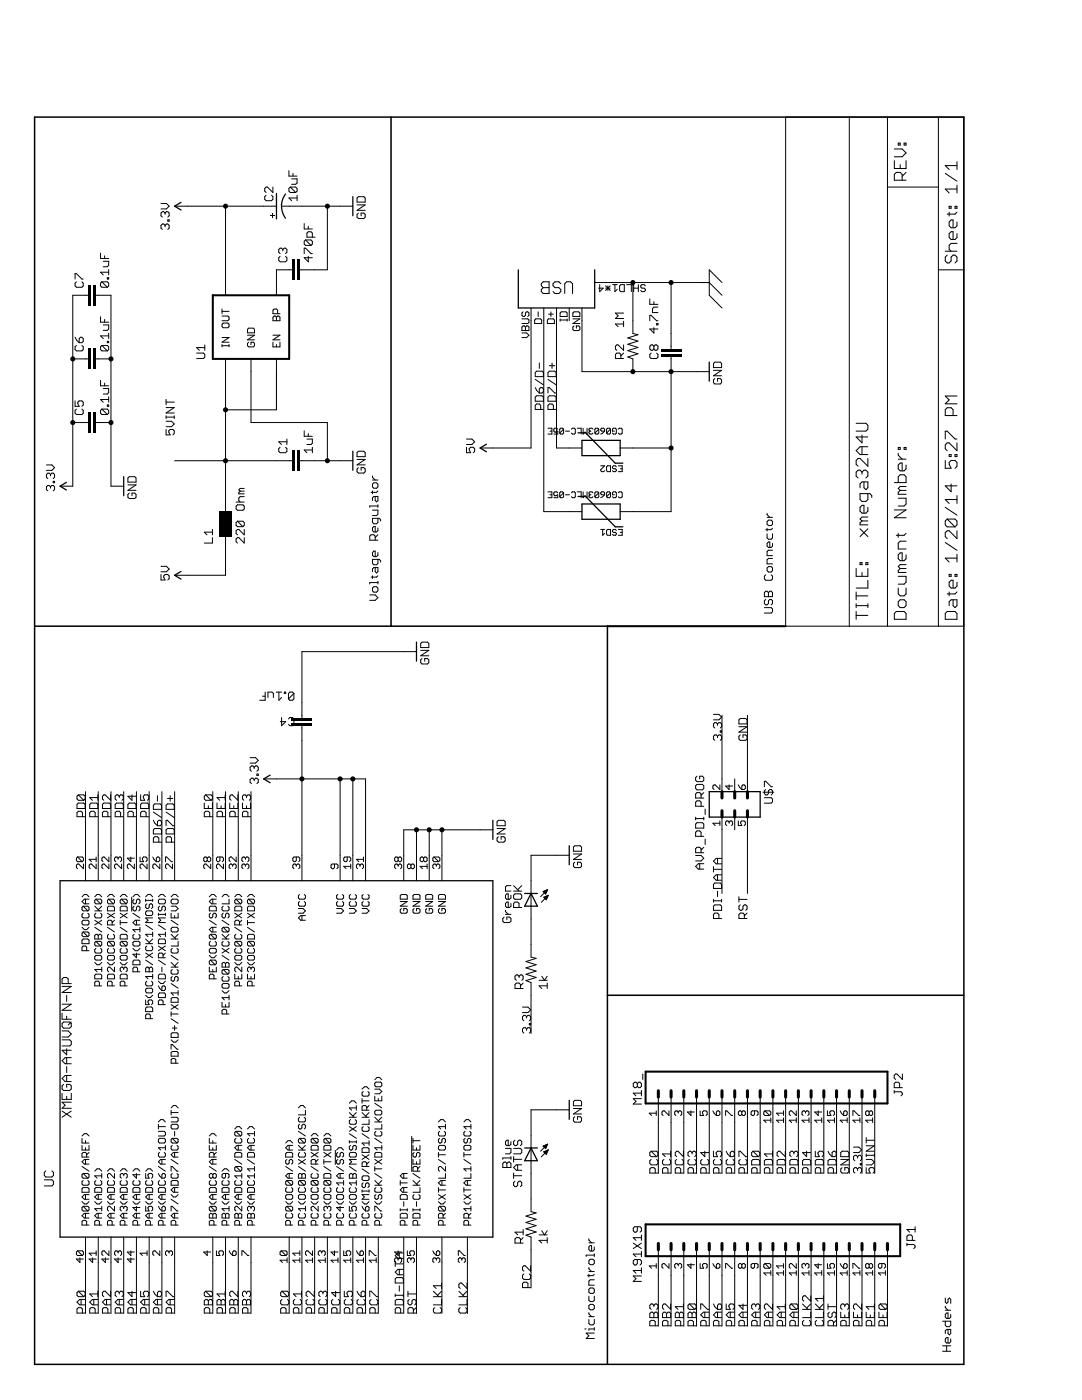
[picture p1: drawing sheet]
<svg xmlns="http://www.w3.org/2000/svg" width="216mm" height="279mm" viewBox="0 0 216 279" stroke-linecap="round" stroke-linejoin="round" font-family="sans-serif">
<path d="M6.9 23.4h185.4v248.9h-185.4zM78 23.4v101.6M6.9 125h114.3v147.3M121.2 198.6h71.1" fill="none" stroke="#000" stroke-width=".3"/>
<path d="M42.5 58.9h15.2v12.7h-15.2zM121.2 125h35.6M128.8 213.9h48.3v6.3h-48.3zM128.8 244.3h50.8v6.4h-50.8z" fill="none" stroke="#000" stroke-width=".41"/>
<g fill="none" stroke="#000" stroke-width=".2">
<path d="M53.1 39l-.3 .2v.6l.3 .3h1.1l.3-.3v-.6l-.3-.2M54.5 37.3v1.1l-1.1-1.1h-.3l-.3 .3v.5l.3 .3M57.7 34.1v1h1.6M57.9 37.3h1.1l.3 .3v.5l-.3 .3M57.9 37.3l-.2 .3v.5l.2 .3h1.1M57.9 37.3l1.1 1.1M58.2 35.7h1.1v.8l-.3 .3h-.8M58.5 34.6v.5M59.3 39.5h-1.6l.5 .6M59.3 39v1.1M71.5 39.3h1.1l.3 .2v.8h-1.7v-.8zM156.8 23.4h35.5v101.6h-35.5z"/>
<path d="M169.5 23.4v101.6M177.1 37.3h10.1M177.1 23.4v101.6M178.5 32.1v1.5h2.3v-1.5M178.5 29.7h1.5l.8 .8-.8 .8h-1.5M179.2 28.6h.4v.3h-.4zM179.6 32.8v.8M180 36v-1.2l-.4-.4h-.8l-.3 .4v1.2h2.3M180.4 28.6h.4v.3h-.4zM180.8 34.4l-.8 .8M187.2 23.4v101.6M188.6 34.6l2.4 1.6"/>
<path d="M191 32.3v1.5M191 36.9v1.6M191 37.7h-2.4l.8 .8M191 33h-2.4l.8 .8M15 55.7v-1.1h.3l1 1.1h.3M15.3 56.2l-.3 .3v.6l.3 .2h1l.3-.2v-.6l-.3-.3M17.6 58.9h-3.1v38.1h-2.5M19.1 58.9h3v38.1h2.6M20.1 50.5v1.1h1.6M20.3 56.2l-.2 .3v.6l.2 .2h1.1M20.3 56.2h1.1l.3 .3v.6l-.3 .2M20.3 56.2l1.1 1.1"/>
<path d="M20.6 52.2h1.1v.8l-.3 .2h-.8M20.9 51.1v.5M21.4 55.4h.3v.3h-.3zM21.7 53.8v1.1M21.7 54.3h-1.6l.5 .6M32.1 40.6h1.1l.6 .6-.6 .5h-1.1M32.9 45l-.2-.3h-.3l-.3 .3v.5l.3 .3M32.9 42.5l-.2-.3h-.3l-.3 .3v.6l.3 .2M32.9 45l.3-.3h.3l.3 .3v.5l-.3 .3M32.9 42.5v.3M32.9 45v.2M32.9 42.5l.3-.3h.3l.3 .3v.6l-.3 .2"/>
<path d="M33.5 43.9h.3v.2h-.3zM34.8 41.1h20.4M45 41.1v17.8M55.9 51.2l-.3 .2v.6l.3 .2h1.1l.2-.2v-.6l-.2-.2M56.2 41.1h14.2M56.4 49.8l-.2-.3h-.3l-.3 .3v.5l.3 .3M56.4 49.8l.3-.3h.3l.2 .3v.5l-.2 .3M56.4 49.8v.3M58.2 53.8h-3v5.1M60.7 44.6v1.1h1.6M60.7 50.6v-1.1h.3l1.1 1.1h.2M61 47.9h1.1l.2 .3v.5l-.2 .3"/>
<path d="M61 47.9l-.3 .3v.5l.3 .3h1.1M61 47.9l1.1 1.1M61.5 45.2v.5M61.5 51.2v1l-.8-.8h1.6M62.3 47.3v-.8l-.2-.2h-.6l-.3 .2v.8h1.7M65.3 41.1v12.7h-5.6M71.2 40.9h1.7l-1.7 1.1h1.7M71.5 42.5l-.3 .3v.5l.3 .3h1.1l.3-.3v-.5l-.3-.3h-.5v.6M108 56.6l.4-.4h1.2v2.4h-1.2l-.4-.4v-.4l.4-.4-.4-.4zM108.4 57.4h1.2M111.9 56.6l-.4-.4h-.8l-.4 .4v.4l.4 .4h.8l.4 .4v.4l-.4 .4h-.8l-.4-.4M112.7 58.6v-2l.4-.4h.8l.3 .4v2"/>
<path d="M118.7 56.4h22.8l2.6 2.5M119.7 56.8v1.4l.7-.7h-1M120.8 57.5h1M120.8 57l1 1M121.3 57v1M121.8 57l-1 1M122.2 56.8h1M122.7 56.8v1.4l.5-.5M123.6 57l.3-.2h.7v1.4h-.7l-.3-.2zM125 56.8h1v1.4M126.3 56.4v10.1l1 .3-2 .6 2 .7-2 .6 2 .6-2 .7 2 .6-2 .6 1 .4v2.6M126.4 57.5h1"/>
<path d="M126.4 56.8v1.4M127.4 56.8v1.4M128.8 57l-.3-.2h-.4l-.3 .2v.3l.3 .2h.4l.3 .2v.3l-.3 .2h-.4l-.3-.2M129.7 59.7v1h1.6M133.9 56.4v13.2M144.1 56.4l-2.6-2.6v5.1l2.6 2.6M187.2 53.8h5.1M188.6 50.1h2.4M189 50.9l-.4 .4v.8l.4 .4h.4l.4-.4v-.8l.4-.4h.4l.4 .4v.8l-.4 .4M189.4 41.2h.4v.4h-.4zM189.4 42.3v.8M190.6 41.2h.4v.4h-.4z"/>
<path d="M191 44.3v.8l-.4 .4h-.8l-.4-.4v-.8l.4-.4h.4v1.6M191 46.6v.8l-.4 .4h-.8l-.4-.4v-.8l.4-.4h.4v1.6M191 48.6h-1.2l-.4 .4v.7l.4 .4M191 42.3l-.4 .4h-1.6M14.5 71.6h3.1M15 67.3l.3 .5 .5 .6M15.3 68.9l-.3 .3v.6l.3 .2h1l.3-.2v-.6l-.3-.3M15.8 67.6l.3-.3h.2l.3 .3v.5l-.3 .3h-.5zM19.1 71.6h3M20.1 63.2v1.1h1.6M20.1 75.9v1.1h1.6M20.3 68.9l-.2 .3v.6l.2 .2h1.1"/>
<path d="M20.3 68.9h1.1l.3 .3v.6l-.3 .2M20.3 68.9l1.1 1.1M20.6 64.9h1.1v.8l-.3 .2h-.8M20.6 77.6h1.1v.8l-.3 .2h-.8M20.9 63.8v.5M20.9 76.5v.5M21.4 68.1h.3v.3h-.3zM21.7 66.5v1.1M21.7 79.2v1.1M21.7 79.7h-1.6l.5 .6M21.7 67h-1.6l.5 .6M33.1 79.7v1.1"/>
<path d="M39.2 70.5h1.4l.3 .2v.6l-.3 .3h-1.4M40.9 68.8v1.1M40.9 69.4h-1.7l.6 .5M44.3 63.1h1.2l.2 .2v.5l-.2 .2h-1.2M44.3 64.7l.2-.2h1l.2 .2v.5l-.2 .2h-1l-.2-.2zM44.3 69h1.4M44.3 61.7v.9M44.3 68.8v.4M44.3 67.4h1.4l-1.4 .9h1.4M44.3 62.1h1.4M45 71.6v30.5M45.7 68.8v.4"/>
<path d="M49.4 65.7l.2-.2h.9l.3 .2v.7h-1.4zM49.4 66.9h1.4l-1.4 .9h1.4M49.6 68.3l-.2 .2v.5l.2 .2h.9l.3-.2v-.5l-.3-.2h-.4v.5M50.1 71.6v12.7h15.2v7.6M54.5 63.3l.2-.2h.2l.3 .2 .2-.2h.2l.3 .2v.7h-1.4zM54.5 68.3v.9h1.4v-.9M54.5 66.9h1.4l-1.4 .9h1.4M55.2 63.3v.7M55.2 68.8v.4M55.2 71.6v10.2h-10.2M55.4 62.6v-.7l-.2-.2h-.5l-.2 .2v.7h1.4M104.1 63.6h1.2l.2 .3v.4l-.2 .3h-1.2"/>
<path d="M104.1 66.4h1l.4 .5-.4 .5h-1M104.4 65h.2l.2 .3 .3-.3h.2l.2 .3v.7h-1.4v-.7zM104.4 62.2l-.3 .3v.4l.3 .3h.2l.2-.3v-.4l.3-.3h.2l.2 .3v.4l-.2 .3M104.8 65.3v.7M106 61.5v27.9h-10.2M106.8 77.4l.3 .5 .5 .5M106.8 79.3l.3-.3h1.1l.2 .3v.8h-1.6zM106.8 75.7l1.6 1.1M106.9 63.6h1l.2 .3v.7h-1.4v-.7zM107.1 74.1h1.1l.2 .2v.9h-1.6v-.9zM107.4 62.2v1M107.6 77.6l.3-.2h.3l.2 .2v.6l-.2 .2h-.6z"/>
<path d="M107.6 72.4v1.1M108.5 61.5v40.6h7.6M109.3 79.3l.3-.3h1.1l.3 .3v.8h-1.7zM109.3 78.4v-1h.3l1.1 1h.3M109.3 75.7l1.7 1.1M109.5 63.6h.9l.2 .3v.7h-1.4v-.7zM109.5 62.7h.9M109.6 74.1h1.1l.3 .2v.9h-1.7v-.9zM109.6 73h1.1M109.9 62.2v1M110.2 72.4v1.1M111 61.5v27.9h5.1"/>
<path d="M111.8 62.5l.2-.3h.9l.3 .3v.7h-1.4zM111.8 63.9h1.4M111.8 63.6v.5M113.2 63.6v.5M113.6 61.5v2.5M114.3 63.6h1.4l-1.4 1h1.4M114.3 62.5l.2-.3h1l.2 .3v.7h-1.4zM114.5 65l-.2 .3v.4l.2 .3h1l.2-.3v-.4l-.2-.3h-.5v.5M116.1 61.5v12.7h25.4M123.9 71.6v-.9l-.3-.2h-.5l-.3 .2v.9h1.6M124.4 68.8v1.1l-1.1-1.1h-.2l-.3 .3v.5l.3 .3M124.4 70.5l-.5 .5"/>
<path d="M124.4 64.1v1.1M124.4 64.7h-1.6l.5 .5M124.4 62.5h-1.6l.5 .5-.5 .6h1.6M129.7 64v-1.1h.2l1.1 1.1h.3M129.9 70.5l-.2 .2v.6l.2 .3h1.1l.3-.3v-.6l-.3-.2M130.5 69.1l-.3-.3h-.3l-.2 .3v.5l.2 .3h.3l.3-.3M130.5 69.1l.2-.3h.3l.3 .3v.5l-.3 .3h-.3l-.2-.3M130.5 60.2v.5M130.5 65.4v1.1l-.8-.8h1.6M130.5 69.1v.5M131 64.6h.3v.2h-.3zM131.3 61.3h-.8l-.3 .3v.8h1.1"/>
<path d="M133.9 71.1v31h-10.2M142.4 72.5l.2-.2h1.1l.3 .2v.9h-1.6zM142.4 73.9h1.6l-1.6 1.1h1.6M142.6 75.5l-.2 .3v.6l.2 .2h1.1l.3-.2v-.6l-.3-.3h-.5v.6M191 79h-2.4l.8 .8-.8 .8h2.4M9.3 92.8h1l.6 .5-.6 .6h-1M10.1 94.7l-.3-.3h-.3l-.2 .3v.5l.2 .3M10.1 94.7l.2-.3h.3l.3 .3v.5l-.3 .3M10.1 97.2l.2-.3h.3l.3 .3v.5l-.3 .3M10.1 97.2l-.3-.3h-.3l-.2 .3v.5l.2 .3M10.1 94.7v.3M10.1 97.2v.2"/>
<path d="M10.6 96.1h.3v.2h-.3zM14.5 84.3h3.1M15 80v1.1h.8l-.3-.6v-.2l.3-.3h.5l.3 .3v.5l-.3 .3M15.3 81.6l-.3 .3v.6l.3 .2h1l.3-.2v-.6l-.3-.3M19.1 84.3h3M20.3 81.6l-.2 .3v.6l.2 .2h1.1M20.3 81.6h1.1l.3 .3v.6l-.3 .2M20.3 81.6l1.1 1.1M21.4 80.8h.3v.3h-.3zM25.5 96.8h1.6l-1.6 1.1h1.6M25.8 98.4l-.3 .3v.5l.3 .3h1.1l.2-.3v-.5l-.2-.3h-.6v.5M25.8 95.1h1.1l.2 .3v.8h-1.6v-.8z"/>
<path d="M33.1 85.7v1.1h.9l-.3-.6v-.2l.3-.3h.5l.3 .3v.5l-.3 .3M33.1 81.3h1.7l-1.7 1.1h1.7M33.1 83v.5M33.1 84.1h1.1l.6 .5-.6 .6h-1.1M33.1 83.2h1.7M33.1 80.2h1.7M34.8 83v.5M34.8 91.9h23.4M47.9 98l-.2 .3v.3h1M47.9 98h.8M48.7 99.1h-.8l-.2 .3v.5l.2 .3M48.7 97.5h-.8l-.2 .2 .2 .3"/>
<path d="M55.9 89.3l-.3 .2v.6l.3 .2h1.1l.2-.2v-.6l-.2-.2M57.2 87.6v1.1M57.2 88.2h-1.6l.6 .5M59.7 91.9h10.7M60.7 86v1.1h1.6M61.2 87.6h1.1v.8l-.2 .3h-.9M61.5 86.5v.6M62.3 89.8h-1.6l.5 .5M62.3 89.3v1M71.2 91.7h1.7l-1.7 1.1h1.7M71.5 93.3l-.3 .3v.5l.3 .3h1.1l.3-.3v-.5l-.3-.3h-.5v.6M71.5 90.1h1.1l.3 .2v.8h-1.7v-.8z"/>
<path d="M74.3 95v.3l.6 .5M74.3 98v.5M74.3 95.8h1.1M74.6 96.4h.5l.3 .2v.6l-.3 .2h-.5l-.3-.2v-.6zM74.9 99.1v.8l.2 .3 .3-.3v-.8h-.8l-.3 .3v.5M75.4 98l-.3 .3h-1M93.1 89.3v1h.8l-.3-.5v-.3l.3-.2h.5l.3 .2v.6l-.3 .2M93.1 87.6h1.1l.5 .6-.5 .5h-1.1M107.9 81.7v-.8l-.3-.3h-.5l-.3 .3v.8h1.6M109.3 98.2h.8v1.1h-.8M109.3 85.5h.8v1.1h-.8M109.7 98.7h.4"/>
<path d="M109.7 86h.4M110.4 81.7v-.8l-.2-.3h-.6l-.3 .3v.8h1.7M111.3 98.4l-.2-.2h-.4l-.2 .2v.3l.2 .2 .6-.2v.6h-.8M111.3 85.7l-.2-.2h-.4l-.2 .2v.3l.2 .2 .6-.2v.6h-.8M112.5 85.7l-.8 .7M112.5 98.4l-.8 .7M112.5 98.4v.7l-.2 .2h-.4l-.2-.2M112.5 98.4l-.2-.2h-.4l-.2 .2v.7M112.5 85.7v.7l-.2 .2h-.4l-.2-.2M112.5 85.7l-.2-.2h-.4l-.2 .2v.7M112.8 98.7h.8M112.8 86h.8"/>
<path d="M114 98.4l.2-.2h.4l.2 .2v.7l-.2 .2h-.4l-.2-.2M114 85.7l.2-.2h.4l.2 .2v.7l-.2 .2h-.4l-.2-.2M115.2 98.2h.8v1.1M115.2 85.5h.8v1.1M116.4 98.2v1.1l.3-.4 .4 .4v-1.1M116.4 85.5v1.1l.3-.4 .4 .4v-1.1M117.7 86l-.2 .2 .2 .4h.4l.2-.2M117.7 98.7l-.2 .2 .2 .4h.4l.2-.2M117.7 98.7h.2M117.7 86h.2M118.3 85.7l-.2-.2h-.4l-.2 .2 .2 .3M118.3 98.4l-.2-.2h-.4l-.2 .2 .2 .3"/>
<path d="M119.5 85.7l-.8 .7M119.5 98.4v.7l-.2 .2h-.4l-.2-.2M119.5 98.4l-.8 .7M119.5 98.4l-.2-.2h-.4l-.2 .2v.7M119.5 85.7v.7l-.2 .2h-.4l-.2-.2M119.5 85.7l-.2-.2h-.4l-.2 .2v.7M119.9 85.7l.2-.2h.3l.2 .2v.3h-.5zM119.9 98.4l.2-.2h.3l.2 .2v.3h-.5zM119.9 93h.7l-.7 .7 .2 .4h.3l.2-.2M120.6 98.7l-.7 .6M120.6 86l-.7 .6M121.2 93h.6v1.1h-.6l-.2-.2v-.7z"/>
<path d="M121.8 85.7v.7l-.2 .2h-.4l-.2-.2M121.8 98.4l-.2-.2h-.4l-.2 .2v.7M121.8 98.4l-.8 .7M121.8 98.4v.7l-.2 .2h-.4l-.2-.2M121.8 85.7l-.2-.2h-.4l-.2 .2v.7M121.8 85.7l-.8 .7M122.6 86h-.4v-.3l.2-.2h.4l.2 .2v.7l-.2 .2h-.4l-.2-.2M122.6 98.7h-.4v-.3l.2-.2h.4l.2 .2v.7l-.2 .2h-.4l-.2-.2M123 93.2l-.2-.2h-.4l-.2 .3 .2 .2h.4l.2 .4-.2 .2h-.4l-.2-.2M123.4 85.7l.2-.2h.4l.2 .2v.7l-.2 .2h-.4l-.2-.2M123.4 98.4l.2-.2h.4l.2 .2v.7l-.2 .2h-.4l-.2-.2M123.4 93h.8v1.1h-.8"/>
<path d="M123.7 89.4h10.2M123.8 93.5h.4M170.8 84.5h2l.4 .4v.7l-.4 .4h-2M172 86.8v1.6l-1.2-1.2h2.4M172 89.2v1.5M172 94.2v.4M172 94.2l.4-.4h.4l.4 .4v.8l-.4 .4M172 94.2l-.4-.4h-.4l-.4 .4v.8l.4 .4M172.4 96.2v1.1l.4 .4 .4-.4v-1.1h-1.2l-.4 .4v.7M173.2 98.5v1.2l-.4 .4h-.8l-.4-.4v-1.2h2l.4 .4v.4M173.2 89.2h-1.6l-.8 .7 .8 .8h1.6M173.2 91.5v1.6l-1.6-1.6h-.4l-.4 .4v.8l.4 .4"/>
<path d="M178.5 96.3h2.3v-1.2l-.4-.3h-.8l-.4 .3v1.2M179.2 99.4h1.6v1.2l-.4 .4h-1.2M179.2 89.3h.4v.4h-.4zM179.2 90.5v.4l.8 .7M179.2 91.6h1.6M179.6 97.9l-.4 .4v.3h1.6M179.6 97.9h1.2M180.4 89.3h.4v.4h-.4zM180.8 92.8v.8l-.4 .4h-.8l-.4-.4v-.8l.4-.4h.4v1.6M180.8 97.1h-1.2l-.4 .4 .4 .4M188.6 87.6v-1.6h.4l1.6 1.6h.4M188.6 91.9v1.6h1.2l-.4-.8v-.4l.4-.4h.8l.4 .4v.8l-.4 .4"/>
<path d="M189.4 90.7h.4v.4h-.4zM189.8 96.6v1.5l-1.2-1.1h2.4M190.2 82.9v-1.1l-.4-.4h-.8l-.4 .4v1.1h2.4M190.6 90.7h.4v.4h-.4zM191 88.4v1.5l-1.6-1.5h-.4l-.4 .4v.8l.4 .3M191 98.9v1.6M191 99.7h-2.4l.8 .8M32.1 113h1.1l.6 .6-.6 .5h-1.1M32.1 114.7v1h.8l-.2-.5v-.3l.2-.2h.6l.3 .2v.6l-.3 .2M42.4 107.3v1.1h-1.6M42.4 105.7v1M42.4 106.2h-1.6l.5 .5"/>
<path d="M45 107.2v7.6h-10.2M47.1 100.2h1.6M47.4 104l-.3 .3v.5l.3 .3h1.1M47.4 100.7h1.1l.2 .3v.6l-.2 .2h-1.1l-.3-.2v-.6zM47.4 104h1.1l.2 .3v.5l-.2 .3M47.4 104l1.1 1.1M48.7 105.7v1l-1-1h-.3l-.3 .2v.6l.3 .2M48.7 107.3v1.1l-1-1.1h-.3l-.3 .3v.5l.3 .3M73.8 118.7h1.1l.5 .6-.5 .5h-1.1M74.3 101.8h1.1v.8l-.3 .3h-.8M74.3 114.9v.5M74.6 117.1h.5l.3 .3v.5l-.3 .3h-.5l-.3-.3v-.5z"/>
<path d="M74.9 113.3v.8l.2 .3 .3-.3v-.8h-.8l-.3 .2v.6M74.9 107.8v-.8l-.3-.3h-.5l-.3 .3v.8h1.6M75.4 100.7v.6M75.4 103.4v.9l-.3 .2h-.5l-.3-.2v-.9h1.4l.3 .3v.3M75.4 105.4v.5l-.3 .3h-.5l-.3-.3v-.5l.3-.3h.3v1.1M75.4 110.3v.5l-.3 .3h-.5l-.3-.3v-.5l.3-.3h.3v1.1M75.4 111.6v.8l-.3 .3h-.5l-.3-.3v-.8h1.4l.3 .3v.3M75.4 116v.5M75.4 101h-1.6v.3M75.4 116.3h-1.6v.2M75.4 114.9l-.3 .3h-1M75.4 106.7l-.5 .6"/>
<path d="M119.9 105.7h.7M120.3 105.7v1.1l.3-.4M121.2 105.7h.6v1.1h-.6l-.2-.2v-.7zM123 105.9l-.2-.2h-.4l-.2 .3 .2 .2h.4l.2 .4-.2 .2h-.4l-.2-.2M123.4 105.7h.8v1.1h-.8M123.8 106.2h.4M152.5 118.3l.3-.3h.3l.2 .3 .3-.3h.3l.2 .3v.8h-1.6zM152.8 114.7l-.3 .3v.5l.3 .3h1.1l.2-.3v-.5l-.2-.3M152.8 119.6l-.3 .3v.5l.3 .3h.3l.2-.3v-.5l.3-.3h.3l.2 .3v.5l-.2 .3M153.1 104.1l.2-.3h.6l.2 .3v.5l-.2 .3h-.6l-.2-.3zM153.1 106.5v.8l.2 .3h.6l.2-.3v-.8M153.1 113.4l.2-.3h.6l.2 .3v.5l-.2 .3h-.6l-.2-.3z"/>
<path d="M153.1 102.4v.3l.5 .6M153.1 105.4v.6M153.1 103.3h1M153.3 118.3v.8M154.1 108.4v.6l-.2 .3h-.6l-.2-.3v-.6l.2-.2h.3v1.1M154.1 109.8h-.8l-.2 .3v.8h1M154.1 111.4h-.8l-.2 .3v.8h1M154.1 105.4l-.2 .3h-1.1M170.8 113.5v1.5h2.4v-1.5M170.8 118.1v1.6M170.8 118.9h2.4M171.6 112.3h.4v.4h-.4z"/>
<path d="M171.6 105.5l1.6 1.6M172 114.2v.8M172 104l-.4 .4v.3h1.6M172 104h1.2M172.8 112.3h.4v.4h-.4zM173.2 101.2v.8l-.4 .4h-.8l-.4-.4v-.8l.4-.4h.4v1.6M173.2 105.5l-1.6 1.6M173.2 115.8v1.6h-2.4M173.2 103.2h-1.2l-.4 .4 .4 .4M178.5 101.8h2.3l-2.3 1.5h2.3M179.2 117.4v1.1l.4 .4h.8l.4-.4v-1.1M179.2 115h1.6v1.2l-.4 .4h-1.2"/>
<path d="M179.2 106.4v.8M179.6 113.5l-.4 .4v.3h1.6M179.6 113.5h1.2M180.8 110.7v.8l-.4 .4h-.8l-.4-.4v-.8l.4-.4h.4v1.6M180.8 106.4l-.4 .4h-1.6M180.8 108h-1.2l-.4 .4v1.2h1.6M180.8 112.7h-1.2l-.4 .4 .4 .4M188.6 108.3l2.4 1.5M188.6 101.3l2.4 1.5M189 103.6l-.4 .4v.8l.4 .3h1.6M189 103.6h1.6l.4 .4v.8l-.4 .3M189 103.6l1.6 1.5"/>
<path d="M189.4 114.6h.4v.4h-.4zM189.4 118.1v.8M190.2 119.7v1.2l.4 .4 .4-.4v-1.2h-1.2l-.4 .4v.8M190.6 114.6h.4v.4h-.4zM191 105.9v1.6l-1.6-1.6h-.4l-.4 .4v.8l.4 .4M191 116.2v.8l-.4 .4h-.8l-.4-.4v-.8l.4-.4h.4v1.6M191 110.6v1.6M191 118.1l-.4 .4h-1.6M191 111.4h-2.4l.8 .8M52.4 138.9h.5M52.9 138.1v1.7h-1.1M53.5 139.2v-1.1h.8l.3 .3v.8"/>
<path d="M55.1 138.1h1.1M55.6 138.1v1.7l.6-.6M56.7 138.1h.3v.3h-.3zM58.6 138.4v1.1l-.2 .3h-.6l-.2-.3M58.6 138.4l-.2-.3h-.6l-.2 .3v1.1M58.6 138.4l-1 1.1M83.1 130h-22.9v13.3M83.9 129.8h1.7l-1.7 1.1h1.7M84.2 131.4l-.3 .3v.5l.3 .3h1.1l.3-.3v-.5l-.3-.3h-.5v.6M84.2 128.2h1.1l.3 .2v.8h-1.7v-.8zM152.5 121.3h1.4l.2 .2v.6l-.2 .3h-1.4M170.8 122.8h2.4"/>
<path d="M170.8 120.5v.8M170.8 122v1.6M170.8 120.9h2.4M173.2 120.5v.8M178.8 122h1.6l.4 .4v1.2h-2.3v-1.2zM179.2 120.1l.4-.4h.8l.4 .4v.8l-.4 .4h-.8l-.4-.4zM189 122h1.6l.4 .4v1.2h-2.4v-1.2zM15.6 158.6l-.2 .3v.5l.2 .3h1.1M15.6 158.6h1.1l.3 .3v.5l-.3 .3M15.6 158.6l1.1 1.1M17.1 158v17.8M19.5 159.2h-1.6l.5 .5"/>
<path d="M19.5 158.6v1.1M19.6 158v17.8M22.1 158.6v1.1l-1.1-1.1h-.3l-.3 .3v.5l.3 .3M22.1 158v17.8M23.8 158.9l.3-.3h.2l.3 .3v.5l-.3 .3M23.8 158.9l-.3-.3h-.2l-.3 .3v.5l.3 .3M23.8 158.9v.3M24.7 158v17.8M26.3 158.6v1.1l-.8-.8h1.6M27.2 158v17.8M28.1 158.6v1.1h.8l-.3-.5v-.3l.3-.3h.5l.3 .3v.5l-.3 .3M29.8 158v17.8"/>
<path d="M31.4 158.8v1.1M32.3 158v17.8M33.4 159.3h1.1M34 158.8v1.1M34.8 158v17.8M41 158.6h1.1l.3 .3v.5l-.3 .3M41 158.6l-.2 .3v.5l.2 .3h1.1M41 158.6l1.1 1.1M42.5 158v17.8M44.9 159.2h-1.6l.5 .5M44.9 158.6v1.1M45 158v17.8"/>
<path d="M47.5 158.6v1.1l-1.1-1.1h-.3l-.3 .3v.5l.3 .3M47.5 158v17.8M49.2 158.9l.3-.3h.2l.3 .3v.5l-.3 .3M49.2 158.9l-.3-.3h-.2l-.3 .3v.5l.3 .3M49.2 158.9v.3M49.9 151.2h1.1l.5 .6-.5 .5h-1.1M50.1 158v17.8M50.7 155.6l-.3-.3h-.2l-.3 .3v.5l.3 .3M50.7 153.1l-.3-.3h-.2l-.3 .3v.6l.3 .2M50.7 155.6l.3-.3h.3l.2 .3v.5l-.2 .3M50.7 153.1v.3M50.7 155.6v.2"/>
<path d="M50.7 153.1l.3-.3h.3l.2 .3v.6l-.2 .2M51.3 154.5h.2v.3h-.2zM52.6 155.4h20.3v20.4M56.2 143.2v1.6l.8-.8h-1.1M57.6 143.5l.2-.3h.6l.2 .3v1.1l-.2 .2h-.6l-.2-.2M60.2 144.8v31M67.9 155.4v20.4M70.4 155.4v20.4M139.1 156.5h1.1l.2 .3v.6l-.2 .2h-1.1l-.3-.2v-.6zM139.1 154.9l-.3 .3v.5l.3 .3h1.1l.2-.3v-.5l-.2-.3h-.6v.6M139.9 159.3v-.8l-.3-.3h-.5l-.3 .3v.8h1.6M140.4 158.2l-.5 .5"/>
<path d="M142.4 142.6h1l.6 .5-.6 .6h-1M143.2 144.5l-.3-.3h-.3l-.2 .3v.5l.2 .3M143.2 146.9l-.3-.2h-.3l-.2 .2v.6l.2 .3M143.2 144.5l.2-.3h.3l.3 .3v.5l-.3 .3M143.2 146.9l.2-.2h.3l.3 .2v.6l-.3 .3M143.2 144.5v.3M143.2 146.9v.3M143.6 156.6v1l-.9-1h-.2l-.3 .3v.4l.3 .3M143.7 145.8h.3v.3h-.3zM144.1 142.7v15.3M145.5 156.6v1l-.7-.7h1.4M146.6 155.4v2.6"/>
<path d="M147.3 156.6l.7 1M147.4 145h1.7l-1.7 1.1h1.7M147.7 146.7l-.3 .2v.6l.3 .3h1.1l.3-.3v-.6l-.3-.2h-.5v.5M147.7 143.4h1.1l.3 .3v.8h-1.7v-.8zM148 156.9l.3-.3h.2l.2 .3v.4l-.2 .3h-.5zM149.1 142.7v15.3M152.2 158.1h2.2M152.5 159.2h1.4l.2 .3v.5l-.2 .3h-1.4M152.5 157v-1.1h.3l1.1 1.1h.2M152.8 157.6l-.3 .2v.6l.3 .2h.3l.2-.2v-.6l.3-.2h.3l.2 .2v.6l-.2 .2M15.4 160.5l.2-.2h1.1l.3 .2v.9h-1.6zM15.5 171h.9l.2 .3v.4l-.2 .3"/>
<path d="M15.5 171l-.3 .3v.4l.3 .3h.9M15.5 171l.9 1M16.4 179l.4-.5h.5l.5 .5M16.4 163v-.8l-.2-.3h-.6l-.2 .3v.8h1.6M16.6 172.4v1l-.9-1h-.2l-.3 .3v.4l.3 .3M17.1 179.4v1M17.8 179.4h-1l-.4 .5 .4 .5h1M17.9 160.5l.3-.2h1.1l.2 .2v.9h-1.6zM18.9 179l.5-.5h.4l.5 .5M19 163v-.8l-.3-.3h-.5l-.3 .3v.8h1.6M19.1 179.4h1l.2 .3v.4l-.2 .3M19.1 179.4l-.2 .3v.4l.2 .3h1"/>
<path d="M19.1 179.4l1 1M19.2 172.4v1l-.9-1h-.3l-.2 .3v.4l.2 .3M19.2 171v1M19.2 171.5h-1.4l.5 .5M20.4 160.5l.3-.2h1.1l.3 .2v.9h-1.7zM21.4 179l.5-.5h.5l.4 .5M21.5 163v-.8l-.2-.3h-.6l-.3 .3v.8h1.7M21.7 179.4h.9l.2 .3v.4l-.2 .3M21.7 179.4l-.3 .3v.4l.3 .3h.9M21.7 179.4l.9 1M21.7 172.4v1l-.9-1h-.2l-.3 .3v.4l.3 .3M21.7 171v1l-.9-1h-.2l-.3 .3v.4l.3 .3"/>
<path d="M23 160.5l.3-.2h1l.3 .2v.9h-1.6zM23.6 171.3l-.3-.3h-.2l-.2 .3v.4l.2 .3M23.6 171.3l.2-.3h.2l.3 .3v.4l-.3 .3M23.6 171.3v.2M24 179l.5-.5h.4l.5 .5M24.1 163v-.8l-.3-.3h-.5l-.3 .3v.8h1.6M24.2 179.4h.9l.3 .3v.4l-.3 .3M24.2 179.4l-.2 .3v.4l.2 .3h.9M24.2 179.4l.9 1M24.3 172.4v1l-1-1h-.2l-.2 .3v.4l.2 .3M25.5 160.5l.3-.2h1.1l.2 .2v.9h-1.6zM26.1 171v1l-.7-.7h1.4"/>
<path d="M26.3 179v2.8M26.5 179l.5-.5h.5l.4 .5M26.6 163v-.8l-.3-.3h-.5l-.3 .3v.8h1.6M26.8 179.4l-.3 .3v.4l.3 .3h.2l.2-.3v-.4l.3-.3h.2l.2 .3v.4l-.2 .3M26.8 172.4v1l-.9-1h-.3l-.2 .3v.4l.2 .3M27.9 171v1h.7l-.2-.5v-.2l.2-.3h.5l.2 .3v.4l-.2 .3M28.1 160.5l.2-.2h1.1l.3 .2v.9h-1.6zM29.1 179.4v.5M29.1 179l.4-.5h.5l.5 .5M29.1 179.7h1.4M29.1 163v-.8l-.2-.3h-.6l-.2 .3v.8h1.6M29.3 172.4v1l-.9-1h-.2l-.3 .3v.4l.3 .3"/>
<path d="M30.5 179.4v.5M30.5 171l.7 1M30.6 165.6l.3-.2h1.1l.2 .2v.8h-1.6zM30.6 163.7l.3 .6 .5 .5M30.6 162.1l1.6 1.1M30.9 160.4h1.1l.2 .3v.8h-1.6v-.8zM31.4 171h.3l.2 .3v.4l-.2 .3h-.5v-.7zM31.6 179l.5-.5h.4l.5 .5M31.7 168.1v-.8l-.3-.3h-.5l-.3 .3v.8h1.6M31.7 163.7h.3l.2 .3v.5l-.2 .3h-.6v-.8zM31.8 179.4h1l.2 .3v.4l-.2 .3h-1l-.2-.3v-.4zM31.9 172.4v1l-.9-1h-.3l-.2 .3v.4l.2 .3"/>
<path d="M33 172v-1h.3l.9 1h.2M33.1 165.6l.3-.2h1.1l.3 .2v.8h-1.7zM33.1 164.8v-1.1h.3l1.1 1.1h.3M33.1 162.1l1.7 1.1M33.4 160.4h1.1l.3 .3v.8h-1.7v-.8zM34.1 179l.5-.5h.5l.4 .5M34.2 168.1v-.8l-.2-.3h-.6l-.3 .3v.8h1.7M34.4 179.4h.9l.2 .3v.4l-.2 .3h-.9l-.3-.3v-.4zM34.4 172.4v1l-.9-1h-.2l-.3 .3v.4l.3 .3M40.8 160.3v1.1h1.6v-1.1M41.3 171.3l-.2-.3h-.2l-.3 .3v.4l.3 .3h.2l.2-.3M41.3 171.3l.3-.3h.2l.2 .3v.4l-.2 .3h-.2l-.3-.3"/>
<path d="M41.3 171.3v.4M41.6 160.8v.6M41.8 179l.4-.5h.5l.5 .5M41.8 163v-.8l-.2-.3h-.6l-.2 .3v.8h1.6M42 172.4v1l-.9-1h-.2l-.3 .3v.4l.3 .3M42.5 179.4v1M43.2 179.4h-1l-.4 .5 .4 .5h1M43.3 160.3v1.1h1.6v-1.1M43.9 171v.7l-.2 .3h-.3l-.2-.3v-.4l.2-.3h1l.2 .3v.4l-.2 .3M44.1 160.8v.6M44.3 179l.5-.5h.4l.5 .5M44.4 163v-.8l-.3-.3h-.5l-.3 .3v.8h1.6"/>
<path d="M44.6 172.4v1l-.9-1h-.3l-.2 .3v.4l.2 .3M45.7 179.4v1h-1.4M45.8 160.3v1.1h1.7v-1.1M46.4 172.7l-.2-.3h-.2l-.3 .3v.4l.3 .3M46.4 172.7l.3-.3h.2l.2 .3v.4l-.2 .3M46.4 172.7v.2M46.7 160.8v.6M46.8 179l.5-.5h.5l.4 .5M46.9 163v-.8l-.2-.3h-.6l-.3 .3v.8h1.7M47.1 179.4h.9l.2 .3v.4l-.2 .3M47.1 179.4l-.3 .3v.4l.3 .3h.9M47.1 179.4l.9 1"/>
<path d="M47.1 171v1l-.9-1h-.2l-.3 .3v.4l.3 .3M48.4 160.3v1.1h1.6v-1.1M49 172.7l-.3-.3h-.2l-.2 .3v.4l.2 .3M49 172.7l.2-.3h.2l.3 .3v.4l-.3 .3M49 171.3l-.3-.3h-.2l-.2 .3v.4l.2 .3M49 171.3l.2-.3h.2l.3 .3v.4l-.3 .3M49 171.3v.2M49 172.7v.2M49.2 160.8v.6M49.4 179l.5-.5h.4l.5 .5M49.5 163v-.8l-.3-.3h-.5l-.3 .3v.8h1.6M49.6 179.4l-.2 .3v.4l.2 .3h.9"/>
<path d="M49.6 179.4h.9l.3 .3v.4l-.3 .3M49.6 179.4l.9 1M59.1 172.7l-.2-.3h-.2l-.3 .3v.4l.3 .3M59.1 171v.7l-.2 .3h-.2l-.3-.3v-.4l.3-.3h.9l.2 .3v.4l-.2 .3M59.1 172.7l.3-.3h.2l.2 .3v.4l-.2 .3M59.1 172.7v.2M59.8 179.9l-.3 .2v.5l.3 .2h.9l.2-.2v-.5l-.2-.2M59.8 178.5l-.3 .2v.5l.3 .2h.9l.2-.2v-.5l-.2-.2M66.7 172.4v.7l-.2 .3h-.2l-.3-.3v-.4l.3-.3h.9l.2 .3v.4l-.2 .3M67.4 179.9l-.2 .2v.5l.2 .2h.9l.3-.2v-.5l-.3-.2M67.4 178.5l-.2 .2v.5l.2 .2h.9l.3-.2v-.5l-.3-.2M69.3 171v.7l-.2 .3h-.3l-.2-.3v-.4l.2-.3h1l.2 .3v.4l-.2 .3"/>
<path d="M69.9 179.9l-.2 .2v.5l.2 .2h1l.2-.2v-.5l-.2-.2M69.9 178.5l-.2 .2v.5l.2 .2h1l.2-.2v-.5l-.2-.2M70 172.9h-1.4l.5 .5M70 172.4v1M71.8 172.7l-.2-.3h-.2l-.3 .3v.4l.3 .3M71.8 172.7l.3-.3h.2l.2 .3v.4l-.2 .3M71.8 172.7v.2M72.5 179.9l-.3 .2v.5l.3 .2h.9l.2-.2v-.5l-.2-.2M72.5 178.5l-.3 .2v.5l.3 .2h.9l.2-.2v-.5l-.2-.2M72.5 171v1M72.5 171.5h-1.4l.5 .5M79.4 172.7l-.2-.3h-.2l-.3 .3v.4l.3 .3"/>
<path d="M79.4 172.7l.3-.3h.2l.2 .3v.4l-.2 .3M79.4 171.3l-.2-.3h-.2l-.3 .3v.4l.3 .3h.2l.2-.3M79.4 171.3l.3-.3h.2l.2 .3v.4l-.2 .3h-.2l-.3-.3M79.4 171.3v.4M79.4 172.7v.2M79.9 179.9h1.4l-1.4 .9h1.4M79.9 178.7l.2-.2h.9l.3 .2v.7h-1.4zM82 172.7l-.2-.3h-.3l-.2 .3v.4l.2 .3h.3l.2-.3M82 172.7l.2-.3h.3l.2 .3v.4l-.2 .3h-.3l-.2-.3M82 172.7v.4M82.4 179.9h1.4l-1.4 .9h1.4M82.4 178.7l.2-.2h1l.2 .2v.7h-1.4z"/>
<path d="M83.1 165.6v10.2M84.5 171.3l-.2-.3h-.2l-.3 .3v.4l.3 .3h.2l.2-.3M84.5 171.3l.3-.3h.2l.2 .3v.4l-.2 .3h-.2l-.3-.3M84.5 171.3v.4M84.9 179.9h1.4l-1.4 .9h1.4M84.9 178.7l.3-.2h.9l.2 .2v.7h-1.4zM85.2 172.9h-1.4l.5 .5M85.2 172.4v1M85.6 165.6v10.2M86.6 171h.9l.3 .3v.4l-.3 .3M86.6 171l-.2 .3v.4l.2 .3h.9M86.6 171l.9 1"/>
<path d="M87.1 172.7l.2-.3h.2l.3 .3v.4l-.3 .3M87.1 172.7l-.3-.3h-.2l-.2 .3v.4l.2 .3M87.1 172.7v.2M87.5 179.9h1.4l-1.4 .9h1.4M87.5 178.7l.2-.2h.9l.3 .2v.7h-1.4zM88.2 165.6v10.2M98.3 165.6h-17.7v10.2M99.2 165.4h1.6l-1.6 1h1.6M99.5 167l-.3 .3v.5l.3 .3h1l.3-.3v-.5l-.3-.3h-.5v.5M99.5 163.7h1l.3 .3v.8h-1.6v-.8zM102 178.7v.5l-.3 .3h-.6l-.2-.3v-.5l.2-.3h.3v1.1M102 176.8h-.9l-.2 .2v.8h1.1"/>
<path d="M102.5 178.7l.3-.3h1l.3 .3v.5l-.3 .3h-1l-.3-.3zM102.5 177.8h1.6M102.5 176.8l1.1 1M104.1 176.8l-.8 .8M108.4 177.9h.1M108.5 179.1l.9-.4-.4 .9zM108.5 177.9v.2M108.5 179.1h.1M108.7 177.8v.4M108.7 179v.3M108.8 177.7v.7M108.8 178.9v.5"/>
<path d="M109 177.7v.5M109 178.9v.7M109.1 177.6v.2M109.1 178.8v.5M109.3 177.5l-1.4 1.4M109.3 177.5l-.4 .9-.5-.5M109.3 177.5l-.9 .4M109.3 178.7v.2M109.4 178.7l-1.4 1.4M113.6 170.7h-7.6v20.3l1 .3-2.1 .6 2.1 .6-2.1 .7 2.1 .6-2.1 .6 2.1 .7-2.1 .6 1.1 .4v10.1M114.4 170.4h1.6l-1.6 1.1h1.6M114.7 168.8h1.1l.2 .3v.8h-1.6v-.8z"/>
<path d="M114.7 172.1l-.3 .2v.6l.3 .3h1.1l.2-.3v-.6l-.2-.2h-.6v.5M138.8 170.7h1.1l.5 .6-.5 .5h-1.1M138.8 163.1v.5M138.8 163.4h1.6M139.1 164.2h1.1l.2 .3v.8h-1.6v-.8zM139.6 172.4v1.1M139.9 170.2v-.8l-.3-.3h-.5l-.3 .3v.8h1.6M139.9 160.9v-.8l-.3-.3h-.5l-.3 .3v.8h1.6M139.9 166.9v-.8l-.3-.3h-.5l-.3 .3v.8h1.6M140.4 169.1l-.5 .5M140.4 172.4h-1.1l-.5 .5 .5 .6h1.1M140.4 163.1v.5"/>
<path d="M140.7 161.5v1M140.7 167.5v1M142.4 173v1M142.4 179.5v.5M142.4 179.8h1.6M142.4 173.5h1.6M142.6 176.2h1.1l.3 .3v.8h-1.6v-.8zM143.2 171.3v1.1M143.2 174.6v1.1M143.2 177.9v1M143.6 163.8v1M143.6 164.3h-1.4l.5 .5"/>
<path d="M144 179.5v.5M144 171.3h-1.1l-.5 .6 .5 .5h1.1M144 174.6h-1.1l-.5 .5 .5 .6h1.1M144.1 163.1v15.2M145.5 164.1l-.2-.3h-.3l-.2 .3v.4l.2 .3M145.5 164.1l.2-.3h.3l.2 .3v.4l-.2 .3M145.5 164.1v.2M146.6 163.1v2.5M147.3 163.8v1h.7l-.2-.5v-.2l.2-.3h.5l.2 .3v.4l-.2 .3M147.4 179.5h1.7M147.4 179v1M149.1 163.1v15.2"/>
<path d="M12.4 196.9h1.8l-1.8 1.2h1.8M13.3 198.6v1.3M13.6 196.3v-.9l-.3-.3h-.6l-.3 .3v.9h1.8M16.4 183.9l.2-.2h.9l.3 .2v.5l-.3 .2h-.9l-.2-.2zM16.4 185.1l.4 .4h.5l.5-.4M16.6 180.9h.9l.3 .2v.5l-.3 .2M16.6 180.9l-.2 .2v.5l.2 .2h.9M16.6 182.3l-.2 .2v.5l.2 .2h.9l.3-.2v-.5l-.3-.2M16.6 186l-.2 .2v.5l.2 .2h.9M16.6 187.4h.9l.3 .2v.7h-1.4v-.7zM16.6 186h.9l.3 .2v.5l-.3 .2M16.6 180.9l.9 .9"/>
<path d="M16.6 186l.9 .9M17.3 189.7v-.7l-.2-.2h-.5l-.2 .2v.7h1.4M18.9 192.1l.5 .4h.4l.5-.4M18.9 186.7l.2-.2h.3l.2 .2 .2-.2h.3l.2 .2v.7h-1.4zM18.9 190.9l.2-.2h1l.2 .2v.5l-.2 .2h-1l-.2-.2zM18.9 181.8h1.4M18.9 185.1l1.4 .9M18.9 183.7l1.4 .9M18.9 180.9l.9 .9M19.1 182.3l-.2 .2v.5l.2 .2h1l.2-.2v-.5l-.2-.2M19.1 187.9l-.2 .2v.5l.2 .2h1M19.1 189.3l-.2 .2v.5l.2 .2h1l.2-.2v-.5l-.2-.2"/>
<path d="M19.1 194.4h1l.2 .2v.7h-1.4v-.7zM19.1 187.9h1l.2 .2v.5l-.2 .2M19.1 187.9l1 .9M19.6 186.7v.7M19.8 196.8v-.7l-.2-.3h-.5l-.2 .3v.7h1.4M20.3 193v.9M20.3 193.5h-1.4l.5 .4M20.3 183.7l-1.4 .9M20.3 180.9l-.7 .7M21.4 190.9l.3-.2h.9l.2 .2v.5l-.2 .2h-.9l-.3-.2zM21.4 192.1l.5 .4h.5l.4-.4M21.4 185.1l1.4 .9"/>
<path d="M21.4 182.3l1.4 .9M21.7 180.9h.9l.2 .2v.7h-1.4v-.7zM21.7 186.5l-.3 .2v.5l.3 .2h.9l.2-.2v-.5l-.2-.2M21.7 187.9l-.3 .2v.5l.3 .2h.9M21.7 189.3l-.3 .2v.5l.3 .2h.9l.2-.2v-.5l-.2-.2M21.7 194.4h.9l.2 .2v.7h-1.4v-.7zM21.7 187.9h.9l.2 .2v.5l-.2 .2M21.7 187.9l.9 .9M22.4 184.6v-.7l-.3-.2h-.4l-.3 .2v.7h1.4M22.4 196.8v-.7l-.3-.3h-.4l-.3 .3v.7h1.4M22.8 193v.9l-.9-.9h-.2l-.3 .2v.5l.3 .2M22.8 183.7l-.4 .4"/>
<path d="M22.8 182.3l-1.4 .9M24 190.9l.2-.2h.9l.3 .2v.5l-.3 .2h-.9l-.2-.2zM24 183.7v.9M24 186.7l.2-.2h.9l.3 .2v.7h-1.4zM24 192.1l.5 .4h.4l.5-.4M24 185.1l1.4 .9M24 184.1h1.4M24 182.3l1.4 .9M24.2 180.9h.9l.3 .2v.7h-1.4v-.7zM24.2 187.9l-.2 .2v.5l.2 .2h.9M24.2 189.3l-.2 .2v.5l.2 .2h.9l.3-.2v-.5l-.3-.2M24.2 194.4h.9l.3 .2v.7h-1.4v-.7z"/>
<path d="M24.2 187.9h.9l.3 .2v.5l-.3 .2M24.2 187.9l.9 .9M24.7 193.2l-.2-.2h-.3l-.2 .2v.5l.2 .2M24.7 193.2v.3M24.7 193.2l.2-.2h.2l.3 .2v.5l-.3 .2M24.9 196.8v-.7l-.2-.3h-.5l-.2 .3v.7h1.4M25.4 182.3l-1.4 .9M26.5 191.8l.3-.2h.9l.2 .2v.7h-1.4zM26.5 189.3l.5 .4h.5l.4-.4M26.5 182.3l1.4 .9M26.8 180.9l-.3 .2v.5l.3 .2h.2l.2-.2v-.5l.3-.2h.2l.2 .2v.5l-.2 .2M26.8 186.5l-.3 .2v.5l.3 .2h.9l.2-.2v-.5l-.2-.2"/>
<path d="M26.8 187.9h.9l.2 .2v.5l-.2 .2h-.9l-.3-.2v-.5zM27.2 183.7v.9M27.2 190.2v.9l-.7-.7h1.4M27.5 193.9v-.7l-.3-.2h-.4l-.3 .2v.7h1.4M27.9 183.7h-.9l-.5 .4 .5 .5h.9M27.9 185.1v.9M27.9 185.5h-1.4l.5 .5M29.1 199.6v.9h.7l-.3-.5v-.2l.3-.2h.4l.3 .2v.5l-.3 .2M29.1 188.3h1.4M29.1 198.6l.4 .5h.5l.5-.5M29.1 191.6l1.4 .9M29.1 190.2l1.4 .9"/>
<path d="M29.1 187.4l.9 .9M29.1 184.6l1.4 .9M29.3 181.8h.9l.3 .2v.5l-.3 .2h-.9l-.2-.2v-.5zM29.3 180.4l-.2 .2v.5l.2 .2h.2l.3-.2v-.5l.2-.2h.2l.3 .2v.5l-.3 .2M29.3 188.8l-.2 .2v.5l.2 .2h.9l.3-.2v-.5l-.3-.2M29.3 193h.2l.3 .2 .2-.2h.2l.3 .2v.7h-1.4v-.7zM29.3 195.8l-.2 .3v.4l.2 .3h.9l.3-.3v-.4l-.3-.3M29.3 197.2h.9l.3 .3v.4l-.3 .3h-.9l-.2-.3v-.4zM29.8 193.2v.7M30.5 186v.9M30.5 194.4v.9M30.5 194.9h-1.4l.4 .4"/>
<path d="M30.5 183.2h-1.4l.4 .5-.4 .4h1.4M30.5 186.5h-1.4l.4 .4M30.5 190.2l-1.4 .9M30.5 187.4l-.7 .7M31.6 182.3v.4M31.6 198.4l.2-.2h1l.2 .2v.7h-1.4zM31.6 195.8l.5 .5h.4l.5-.5M31.6 196.8l.7 .9M31.6 191.6l1.4 .9M31.6 188.8l1.4 .9M31.6 184.6l1.4 .9M31.6 182.5h1.4"/>
<path d="M31.8 180.9l-.2 .2v.5l.2 .2h.3l.2-.2v-.5l.2-.2h.3l.2 .2v.5l-.2 .2M31.8 187.4h1l.2 .2v.7h-1.4v-.7zM31.8 194.4h1l.2 .2v.7h-1.4v-.7zM32.3 193v.9M32.3 197l.2-.2h.3l.2 .2v.5l-.2 .2h-.5zM32.5 191.1v-.7l-.2-.2h-.5l-.2 .2v.7h1.4M33 183.2h-1.4l.5 .5-.5 .4h1.4M33 182.3v.4M33 186v.9M33 186.5h-1.4l.5 .4M33 190.2l-.5 .5M33 188.8l-1.4 .9"/>
<path d="M34.1 180.9h1l.4 .4-.4 .5h-1M34.1 182.3v.9h1.4v-.9M34.1 185.3l.3-.2h.9l.2 .2v.5l-.2 .2h-.9l-.3-.2zM34.1 199.3l.3-.2h.9l.2 .2v.7h-1.4zM34.1 187.4h1.4M34.1 193h1.4M34.1 190.7l1.4 .9M34.1 192.1l1 .9M34.1 196.3l1.4 .9M34.1 186.5l1 .9M34.1 183.7l1.4 .9M34.4 193.5l-.3 .2v.5l.3 .2h.9l.2-.2v-.5l-.2-.2"/>
<path d="M34.4 189.3l-.3 .2v.5l.3 .2h.9l.2-.2v-.5l-.2-.2M34.4 194.9l-.3 .2v.5l.3 .2h.2l.2-.2v-.5l.3-.2h.2l.2 .2v.5l-.2 .2M34.8 182.7v.5M35.5 187.9v.9h-1.4M35.5 197.7v.9M35.5 198.2h-1.4l.5 .4M35.5 186.5l-.7 .7M35.5 192.1l-.7 .7M41.8 193v.9h1.4v-.9M41.8 190.7l.4 .4h.5l.5-.4M41.8 183.7l1.4 .9M42 180.9h.9l.3 .2v.7h-1.4v-.7z"/>
<path d="M42 182.3l-.2 .2v.5l.2 .2h.2l.3-.2v-.5l.2-.2h.2l.3 .2v.5l-.3 .2M42 186.5l-.2 .2v.5l.2 .2h.9M42 187.9l-.2 .2v.5l.2 .2h.9l.3-.2v-.5l-.3-.2M42 189.3h.9l.3 .2v.5l-.3 .2h-.9l-.2-.2v-.5zM42 191.6l-.2 .2v.5l.2 .2h.9M42 186.5h.9l.3 .2v.5l-.3 .2M42 191.6h.9l.3 .2v.5l-.3 .2M42 191.6l.9 .9M42 186.5l.9 .9M42.5 185.1v.9M42.5 193.5v.4M42.7 195.3v-.7l-.2-.2h-.5l-.2 .2v.7h1.4"/>
<path d="M43.2 185.1h-1l-.4 .4 .4 .5h1M44.3 186.5l.9 .9M44.3 196.5l.2-.2h1l.2 .2v.5l-.2 .2h-1l-.2-.2zM44.3 197.7l.5 .5h.4l.5-.5M44.3 187.4h1.4M44.3 190.7l1.4 .9M44.3 189.3l1.4 .9M44.3 183.7l1.4 .9M44.5 182.3l-.2 .2v.5l.2 .2h.3l.2-.2v-.5l.2-.2h.3l.2 .2v.5l-.2 .2M44.5 180.9l-.2 .2v.5l.2 .2h1l.2-.2v-.5l-.2-.2M44.5 185.1h1l.2 .2v.5l-.2 .2M44.5 187.9l-.2 .2v.5l.2 .2h1l.2-.2v-.5l-.2-.2"/>
<path d="M44.5 192.1h.3l.2 .2 .2-.2h.3l.2 .2v.7h-1.4v-.7zM44.5 193.5h1l.2 .2v.5l-.2 .2M44.5 194.9l-.2 .2v.5l.2 .2h1l.2-.2v-.5l-.2-.2M44.5 185.1l-.2 .2v.5l.2 .2h1M44.5 193.5l-.2 .2v.5l.2 .2h1M44.5 193.5l1 .9M44.5 185.1l1 .9M45 192.3v.7M45.7 198.6v1M45.7 199.1h-1.4l.5 .5M45.7 189.3l-1.4 .9M45.7 186.5l-.7 .7"/>
<path d="M46.8 190.9l.3-.2h.9l.2 .2v.5l-.2 .2h-.9l-.3-.2zM46.8 194.4v.9h1.4v-.9M46.8 192.1l.5 .4h.5l.4-.4M46.8 185.1l1.4 .9M46.8 182.3l1.4 .9M47.1 180.9h.9l.2 .2v.7h-1.4v-.7zM47.1 186.5l-.3 .2v.5l.3 .2h.9l.2-.2v-.5l-.2-.2M47.1 187.9l-.3 .2v.5l.3 .2h.9M47.1 189.3l-.3 .2v.5l.3 .2h.9l.2-.2v-.5l-.2-.2M47.1 187.9h.9l.2 .2v.5l-.2 .2M47.1 187.9l.9 .9M47.5 194.9v.4"/>
<path d="M47.8 184.6v-.7l-.3-.2h-.4l-.3 .2v.7h1.4M47.8 196.8v-.7l-.3-.3h-.4l-.3 .3v.7h1.4M48.2 193v.9l-.9-.9h-.2l-.3 .2v.5l.3 .2M48.2 183.7l-.4 .4M48.2 182.3l-1.4 .9M49.4 186.7l.2-.2h.9l.3 .2v.7h-1.4zM49.4 183.7v.9M49.4 190.9l.2-.2h.9l.3 .2v.5l-.3 .2h-.9l-.2-.2zM49.4 194.4v.9h1.4v-.9M49.4 192.1l.5 .4h.4l.5-.4M49.4 184.1h1.4M49.4 185.1l1.4 .9"/>
<path d="M49.4 182.3l1.4 .9M49.6 180.9h.9l.3 .2v.7h-1.4v-.7zM49.6 187.9l-.2 .2v.5l.2 .2h.9M49.6 189.3l-.2 .2v.5l.2 .2h.9l.3-.2v-.5l-.3-.2M49.6 187.9h.9l.3 .2v.5l-.3 .2M49.6 187.9l.9 .9M50.1 193.2l-.2-.2h-.3l-.2 .2v.5l.2 .2M50.1 193.2l.2-.2h.2l.3 .2v.5l-.3 .2M50.1 193.2v.3M50.1 194.9v.4M50.3 196.8v-.7l-.2-.3h-.5l-.2 .3v.7h1.4M50.8 182.3l-1.4 .9"/>
<path d="M59.5 181.3h1l.4 .5-.4 .5h-1M60.2 182.7v1M60.9 182.7h-.9l-.5 .5 .5 .5h.9M67.2 181.3h.9l.5 .5-.5 .5h-.9M69.7 181.3h.9l.5 .5-.5 .5h-.9M72.2 181.3h1l.4 .5-.4 .5h-1M80.1 181.3l-.2 .3v.4l.2 .3h.9l.3-.3v-.4l-.3-.3h-.4v.5M82.6 181.3l-.2 .3v.4l.2 .3h1l.2-.3v-.4l-.2-.3h-.5v.5M85.2 181.3l-.3 .3v.4l.3 .3h.9l.2-.3v-.4l-.2-.3h-.5v.5M87.7 181.3l-.2 .3v.4l.2 .3h.9l.3-.3v-.4l-.3-.3h-.4v.5M100.6 183l-.3 .3v.5l.3 .3h1.1l.3-.3v-.5l-.3-.3h-.6v.6M100.9 181.7v.2l.5 .6"/>
<path d="M100.9 182.5h1.1M102 180.3v.5l-.3 .3h-.6l-.2-.3v-.5l.2-.3h.3v1.1M103.6 181.1v-.8l-.3-.3h-.5l-.3 .3v.8h1.6M103.6 194.8l-.3-.2h-.3l-.2 .2v.6l.2 .2M103.6 194.8l.2-.2h.3l.3 .2v.6l-.3 .2M103.6 194.8v.3M103.8 197.3v-.8l-.2-.3h-.6l-.2 .3v.8h1.6M104.4 196.2l-.6 .5M107.6 195.6h1.6M108.1 194.8l.5 .8 .6-.8M109.2 196.2v1.1M109.2 196.7h-1.6l.5 .6"/>
<path d="M142.4 180.9l.2-.3h1.1l.3 .3v.8h-1.6zM143.4 183.3v-.8l-.2-.3h-.6l-.2 .3v.8h1.6M147.7 180.6l-.3 .3v.5l.3 .3h.3l.3-.3v-.5l.2-.3h.3l.3 .3v.5l-.3 .3M148.5 183.3v-.8l-.2-.3h-.6l-.3 .3v.8h1.7M149.1 182.2l-.6 .6M12.4 205.7h1.2l.6 .7-.6 .6h-1.2M12.4 207.5h1.5l.3 .3v.6l-.3 .3h-1.5M12.4 202.2v1.2h1.8M12.4 218.2v1.2h1.8v-1.2M12.4 200.4h1.8l-1.8 1.2h1.8M12.7 216.4l-.3 .3v.6l.3 .3h1.2l.3-.3v-.6l-.3-.3h-.6v.6M12.7 204h1.2l.3 .3v.6l-.3 .3h-1.2l-.3-.3v-.6z"/>
<path d="M13.3 209.3v1.2l-.9-.9h1.8M13.3 202.8v.6M13.3 211.1v1.2M13.3 212.9v1.2M13.3 214.6v1.3M13.3 218.8v.6M14.2 214.6h-1.2l-.6 .6 .6 .7h1.2M14.2 220h-1.8l.6 .6-.6 .6h1.8M14.2 211.1h-1.2l-.6 .6 .6 .6h1.2M14.2 204l-.6 .6M29.3 201h.9l.3 .2v.7h-1.4v-.7zM30 203.3v-.7l-.2-.2h-.5l-.2 .2v.7h1.4"/>
<path d="M32.5 200.5v-.7l-.2-.2h-.5l-.2 .2v.7h1.4M34.1 207.5l.5 .5h.5l.4-.5M34.1 201.9v.9M34.1 206.3l.3-.2h.9l.2 .2v.7h-1.4zM34.1 209.4v-1h.3l.9 1h.2M34.1 202.4h1.4M34.1 203.3l1.4 .9M34.1 200.5l1.4 .9M34.4 209.9h.9l.2 .2v.7h-1.4v-.7zM34.4 205.2h.9M34.8 204.7v.9M35.1 212.2v-.7l-.3-.2h-.4l-.3 .2v.7h1.4"/>
<path d="M35.5 200.5l-1.4 .9M44.3 200v1h1.4v-1M45 200.5v.5M45.2 202.4v-.7l-.2-.3h-.5l-.2 .3v.7h1.4M72.2 217.4l.5-.5h.5l.4 .5M72.2 219.7h1.4M72.2 219.2v1M72.5 217.8l-.3 .3v.4l.3 .3h.9l.2-.3v-.4l-.2-.3M74.8 217.4h.9l.5 .4-.5 .5h-.9M74.8 218.8v.9h1.4v-.9M74.8 216.2l.2-.2h.9l.3 .2v.5l-.3 .2h-.9l-.2-.2zM74.8 215.5l.5-.5h.4l.5 .5"/>
<path d="M75.5 219.2v.5M104.3 201h1l.6 .5-.6 .6h-1M105.1 205.4l.2-.3h.3l.3 .3v.5l-.3 .3M105.1 202.9l.2-.3h.3l.3 .3v.5l-.3 .3M105.1 205.4l-.3-.3h-.3l-.2 .3v.5l.2 .3M105.1 202.9l-.3-.3h-.3l-.2 .3v.5l.2 .3M105.1 202.9v.3M105.1 205.4v.2M105.6 204.3h.3v.2h-.3zM114.7 219.6h1.1l.2 .3v.8h-1.6v-.8zM127.2 216.3l.2-.3h.3l.3 .3v.5l-.3 .3h-.3l-.2-.3M127.2 216.3l-.3-.3h-.3l-.2 .3v.5l.2 .3h.3l.3-.3"/>
<path d="M127.2 216.3v.5M128 219.3h-1.6l.5 .5-.5 .5h1.6M128 218.2h-1.6l.5 .5M128 217.6v1.1M128.3 214.3v1.1M131.4 218.9v15.3M133.9 218.9v15.3M136.4 218.9v15.3M139 218.9v15.3M141.5 218.9v15.3M144.1 218.9v15.3M146.6 218.9v15.3"/>
<path d="M149.1 218.9v15.3M151.7 218.9v15.3M154.2 218.9v15.3M156.8 218.9v15.3M159.3 218.9v15.3M161.8 218.9v15.3M164.4 218.9v15.3M166.9 218.9v15.3M169.5 218.9v15.3M172 218.9v15.3M174.5 218.9v15.3M178.4 217.9h1.4l.3 .3v.2l-.3 .3"/>
<path d="M178.4 217.6v.6M179.5 217.1v-.8l-.3-.3h-.5l-.3 .3v.8h1.7M180.1 214.3v1.1l-1.1-1.1h-.3l-.3 .3v.6l.3 .2M8.8 235.5h1.6l.3 .3v.6l-.3 .3h-1.6M9.1 233.7l-.3 .3v.6l.3 .3h1.3l.3-.3v-.6l-.3-.3M12.4 221.7l1.8 1.3M14.2 221.7l-1.8 1.3M16.4 227.2v.9h1.4M16.4 228.6v.9h1.4v-.9M16.4 239.8l.4 .5h.5l.5-.5M16.4 232.8l1.4 .9M16.4 226.7l.4-.5h.5l.5 .5"/>
<path d="M16.6 234.2l-.2 .2v.5l.2 .2h.9M16.6 235.6l-.2 .2v.5l.2 .2h.9l.3-.2v-.5l-.3-.2M16.6 237h.9l.3 .2v.7h-1.4v-.7zM16.6 234.2h.9l.3 .2v.5l-.3 .2M16.6 234.2l.9 .9M17.1 227.6v.5M17.1 229.1v.4M17.1 231.4v.9M17.1 238.4v.9M17.3 230.9v-.7l-.2-.2h-.5l-.2 .2v.7h1.4M17.8 238.4h-1l-.4 .5 .4 .4h1M17.8 231.4h-1l-.4 .5 .4 .4h1"/>
<path d="M17.8 230l-.5 .5M18.9 239.8l.5 .5h.4l.5-.5M18.9 233.7l.5-.4h.4l.5 .4M19.1 237h1l.2 .2v.7h-1.4v-.7zM19.1 235.6l-.2 .2v.5l.2 .2h1l.2-.2v-.5l-.2-.2M19.6 238.4v.9M20.3 234.7h-1.4l.5 .4M20.3 238.4h-.9l-.5 .5 .5 .4h.9M20.3 234.2v.9M21.4 233.7l.5-.4h.5l.4 .4M21.4 239.8l.5 .5h.5l.4-.5M21.7 237h.9l.2 .2v.7h-1.4v-.7z"/>
<path d="M21.7 235.6l-.3 .2v.5l.3 .2h.9l.2-.2v-.5l-.2-.2M22.1 238.4v.9M22.8 234.2v.9l-.9-.9h-.2l-.3 .2v.5l.3 .2M22.8 238.4h-.9l-.5 .5 .5 .4h.9M24 233.7l.5-.4h.4l.5 .4M24 239.8l.5 .5h.4l.5-.5M24.2 237h.9l.3 .2v.7h-1.4v-.7zM24.2 235.6l-.2 .2v.5l.2 .2h.9l.3-.2v-.5l-.3-.2M24.7 234.4l.2-.2h.2l.3 .2v.5l-.3 .2M24.7 234.4l-.2-.2h-.3l-.2 .2v.5l.2 .2M24.7 234.4v.3M24.7 238.4v.9"/>
<path d="M25.4 238.4h-.9l-.5 .5 .5 .4h.9M26.5 239.8l.5 .5h.5l.4-.5M26.5 233.7l.5-.4h.5l.4 .4M26.8 237h.9l.2 .2v.7h-1.4v-.7zM26.8 235.6l-.3 .2v.5l.3 .2h.9l.2-.2v-.5l-.2-.2M27.2 234.2v.9l-.7-.7h1.4M27.2 238.4v.9M27.9 238.4h-.9l-.5 .5 .5 .4h.9M29.1 234.2v.9h.7l-.3-.7 .3-.2h.4l.3 .2v.5l-.3 .2M29.1 239.8l.4 .5h.5l.5-.5M29.1 233.7l.4-.4h.5l.5 .4M29.3 237h.9l.3 .2v.7h-1.4v-.7z"/>
<path d="M29.3 235.6l-.2 .2v.5l.2 .2h.9l.3-.2v-.5l-.3-.2M29.8 238.4v.9M30.5 238.4h-1l-.4 .5 .4 .4h1M31.6 225.8h1.2l.2 .2v.5l-.2 .2h-1.2M31.6 239.8l.5 .5h.4l.5-.5M31.6 227.4l.2-.2h1l.2 .2v.5l-.2 .2h-1l-.2-.2zM31.6 224.4v.9M31.6 234.2l.7 .9M31.6 232.8l1.4 .9M31.6 224.8h1.4M31.6 223.9l.5-.5h.4l.5 .5M31.8 237h1l.2 .2v.7h-1.4v-.7z"/>
<path d="M31.8 235.6l-.2 .2v.5l.2 .2h1l.2-.2v-.5l-.2-.2M31.8 230l-.2 .2v.5l.2 .2h1l.2-.2v-.5l-.2-.2M32.3 231.4v.9M32.3 238.4v.9M32.5 234.2h.3l.2 .2v.5l-.2 .2h-.5v-.7zM33 238.4h-.9l-.5 .5 .5 .4h.9M33 231.4h-.9l-.5 .5 .5 .4h.9M33 228.6v.9M33 229.1h-1.4l.5 .4M34.1 223h1.2l.2 .2v.5l-.2 .2h-1.2M34.1 235.8l.3-.2h.9l.2 .2v.7h-1.4zM34.1 221.6v.9"/>
<path d="M34.1 233.7v-.9h.3l.9 .9h.2M34.1 239.3l1.4 1M34.1 238.4l.5 .5h.5l.4-.5M34.1 231.4l1.4 .9M34.1 222h1.4M34.1 221.1l.5-.5h.5l.4 .5M34.4 228.6l-.3 .2v.5l.3 .2h.9l.2-.2v-.5l-.2-.2M34.4 227.2l-.3 .2v.5l.3 .2h.9M34.4 234.2l-.3 .2v.5l.3 .2h.9l.2-.2v-.5l-.2-.2M34.4 227.2h.9l.2 .2v.5l-.2 .2M34.4 224.4h.9l.2 .2v.5l-.2 .2h-.9l-.3-.2v-.5zM34.4 227.2l.9 .9"/>
<path d="M34.8 225.8v.9M34.8 230v.9M34.8 237v.9M35.5 237h-.9l-.5 .5 .5 .4h.9M35.5 230h-.9l-.5 .5 .5 .4h.9M41.8 239.8l.4 .5h.5l.5-.5M41.8 237.2l.2-.2h.9l.3 .2v.7h-1.4zM41.8 228.6v.9h1.4v-.9M41.8 227.2v.9h1.4M41.8 226.7l.4-.5h.5l.5 .5M41.8 232.8l1.4 .9M42 235.6l-.2 .2v.5l.2 .2h.9l.3-.2v-.5l-.3-.2"/>
<path d="M42.5 234.4l-.3-.2h-.2l-.2 .2v.5l.2 .2h.2l.3-.2M42.5 234.4l.2-.2h.2l.3 .2v.5l-.3 .2h-.2l-.2-.2M42.5 227.6v.5M42.5 229.1v.4M42.5 231.4v.9M42.5 234.4v.5M42.5 238.4v.9M42.7 230.9v-.7l-.2-.2h-.5l-.2 .2v.7h1.4M43.2 238.4h-1l-.4 .5 .4 .4h1M43.2 231.4h-1l-.4 .5 .4 .4h1M43.2 230l-.5 .5M44.3 237.2l.2-.2h1l.2 .2v.7h-1.4z"/>
<path d="M44.3 239.8l.5 .5h.4l.5-.5M44.3 233.7l.5-.4h.4l.5 .4M44.5 235.6l-.2 .2v.5l.2 .2h1l.2-.2v-.5l-.2-.2M45 234.2v.7l-.2 .2h-.3l-.2-.2v-.5l.2-.2h1l.2 .2v.5l-.2 .2M45 238.4v.9M45.7 238.4h-.9l-.5 .5 .5 .4h.9M46.8 239.8l.5 .5h.5l.4-.5M46.8 237.2l.3-.2h.9l.2 .2v.7h-1.4zM46.8 230.2l.3-.2h.9l.2 .2v.7h-1.4zM46.8 225.3l.5-.5h.5l.4 .5M46.8 231.4l1.4 .9M47.1 235.6l-.3 .2v.5l.3 .2h.9l.2-.2v-.5l-.2-.2"/>
<path d="M47.1 227.2l-.3 .2v.5l.3 .2h.9l.2-.2v-.5l-.2-.2M47.1 225.8l-.3 .2v.5l.3 .2h.9M47.1 225.8h.9l.2 .2v.5l-.2 .2M47.1 232.8h.9l.2 .2v.5l-.2 .2M47.1 232.8l-.3 .2v.5l.3 .2h.9M47.1 232.8l.9 .9M47.1 225.8l.9 .9M47.5 228.6v.9M47.5 238.4v.9M48.2 234.7h-1.4l.5 .4M48.2 238.4h-.9l-.5 .5 .5 .4h.9M48.2 228.6h-.9l-.5 .5 .5 .4h.9"/>
<path d="M48.2 234.2v.9M49.4 239.8l.5 .5h.4l.5-.5M49.4 225.3l.5-.5h.4l.5 .5M49.4 231.4l1.4 .9M49.6 227.2l-.2 .2v.5l.2 .2h.9l.3-.2v-.5l-.3-.2M49.6 230h.9l.3 .2v.7h-1.4v-.7zM49.6 235.6l-.2 .2v.5l.2 .2h.9l.3-.2v-.5l-.3-.2M49.6 237h.9l.3 .2v.7h-1.4v-.7zM50.1 228.6v.9M50.1 238.4v.9M50.8 225.8v.9M50.8 232.8v.9"/>
<path d="M50.8 234.2v.9M50.8 234.7h-1.4l.5 .4M50.8 238.4h-.9l-.5 .5 .5 .4h.9M50.8 228.6h-.9l-.5 .5 .5 .4h.9M50.8 226.2h-1.4l.5 .5M50.8 233.3h-1.4l.5 .4M57 239.8l.5 .5h.4l.5-.5M57 232.8l1.4 .9M57 228.1l.5-.5h.4l.5 .5M57.2 230h1l.2 .2v.7h-1.4v-.7zM57.2 231.4l-.2 .2v.5l.2 .2h.3l.2-.2v-.5l.2-.2h.3l.2 .2v.5l-.2 .2M57.2 235.6l-.2 .2v.5l.2 .2h1"/>
<path d="M57.2 237l-.2 .2v.5l.2 .2h1l.2-.2v-.5l-.2-.2M57.2 238.4h1l.2 .2v.5l-.2 .2h-1l-.2-.2v-.5zM57.2 235.6h1l.2 .2v.5l-.2 .2M57.2 235.6l1 .9M57.7 228.6v.9M57.7 234.2v.9M58.4 234.2h-.9l-.5 .5 .5 .4h.9M58.4 228.6h-.9l-.5 .5 .5 .4h.9M59.5 238.6l.3-.2h.9l.2 .2v.5l-.2 .2h-.9l-.3-.2zM59.5 239.8l.5 .5h.5l.4-.5M59.5 229.5h1.4M59.5 221.1l.5-.5h.5l.4 .5"/>
<path d="M59.5 232.8l1.4 .9M59.5 231.4l1.4 .9M59.5 228.6l1 .9M59.5 225.8l1.4 .9M59.8 224.4l-.3 .2v.5l.3 .2h.2l.2-.2v-.5l.3-.2h.2l.2 .2v.5l-.2 .2M59.8 223l-.3 .2v.5l.3 .2h.9l.2-.2v-.5l-.2-.2M59.8 227.2l-.3 .2v.5l.3 .2h.9M59.8 230l-.3 .2v.5l.3 .2h.9l.2-.2v-.5l-.2-.2M59.8 234.2h.2l.2 .2 .3-.2h.2l.2 .2v.7h-1.4v-.7zM59.8 235.6l-.3 .2v.5l.3 .2h.9M59.8 237l-.3 .2v.5l.3 .2h.9l.2-.2v-.5l-.2-.2M59.8 227.2h.9l.2 .2v.5l-.2 .2"/>
<path d="M59.8 235.6h.9l.2 .2v.5l-.2 .2M59.8 235.6l.9 .9M59.8 227.2l.9 .9M60.2 234.4v.7M60.9 221.6v.9h-1.4M60.9 231.4l-1.4 .9M60.9 228.6l-.7 .7M62.1 239.8l.5 .5h.4l.5-.5M62.1 238.6l.2-.2h.9l.3 .2v.5l-.3 .2h-.9l-.2-.2zM62.1 228.8l.2-.2h.9l.3 .2v.7h-1.4zM62.1 226.7l.5-.5h.4l.5 .5M62.1 232.8l1.4 .9"/>
<path d="M62.1 230l1.4 .9M62.3 237l-.2 .2v.5l.2 .2h.9l.3-.2v-.5l-.3-.2M62.3 235.6l-.2 .2v.5l.2 .2h.9M62.3 234.2l-.2 .2v.5l.2 .2h.9l.3-.2v-.5l-.3-.2M62.3 227.2l-.2 .2v.5l.2 .2h.9M62.3 227.2h.9l.3 .2v.5l-.3 .2M62.3 235.6h.9l.3 .2v.5l-.3 .2M62.3 235.6l.9 .9M62.3 227.2l.9 .9M63 232.3v-.7l-.2-.2h-.5l-.2 .2v.7h1.4M63.5 231.4l-.5 .5M63.5 230l-1.4 .9"/>
<path d="M64.6 239.8l.5 .5h.5l.4-.5M64.6 238.6l.3-.2h.9l.2 .2v.5l-.2 .2h-.9l-.3-.2zM64.6 228.8l.3-.2h.9l.2 .2v.7h-1.4zM64.6 226.7l.5-.5h.5l.4 .5M64.6 231.4v.9M64.6 232.8l1.4 .9M64.6 231.9h1.4M64.6 230l1.4 .9M64.9 237l-.3 .2v.5l.3 .2h.9l.2-.2v-.5l-.2-.2M64.9 235.6l-.3 .2v.5l.3 .2h.9M64.9 234.2h.9l.2 .2v.7h-1.4v-.7zM64.9 227.2l-.3 .2v.5l.3 .2h.9"/>
<path d="M64.9 227.2h.9l.2 .2v.5l-.2 .2M64.9 235.6h.9l.2 .2v.5l-.2 .2M64.9 235.6l.9 .9M64.9 227.2l.9 .9M66 230l-1.4 .9M66.9 229.6v2.8M67.2 239.8l.4 .5h.5l.5-.5M67.2 238.6l.2-.2h.9l.3 .2v.5l-.3 .2h-.9l-.2-.2zM67.2 229.5l.4-.4h.5l.5 .4M67.2 232.8l1.4 .9M67.4 237l-.2 .2v.5l.2 .2h.9l.3-.2v-.5l-.3-.2M67.4 231.4l-.2 .2v.5l.2 .2h.2l.3-.2v-.5l.2-.2h.2l.3 .2v.5l-.3 .2"/>
<path d="M67.4 230l-.2 .2v.5l.2 .2h.2l.3-.2v-.5l.2-.2h.2l.3 .2v.5l-.3 .2M67.9 234.2v.9M68.6 234.2h-1l-.4 .5 .4 .4h1M68.6 235.6v.9M68.6 236.1h-1.4l.4 .4M69.7 239.8l.5 .5h.4l.5-.5M69.7 238.6l.2-.2h1l.2 .2v.5l-.2 .2h-1l-.2-.2zM69.7 223h1.4M69.7 227.6v.5M69.7 232.8l1.4 .9M69.7 227.9h1.4M69.7 226.2l1.4 1"/>
<path d="M69.7 224.8l1.4 1M69.7 222l.9 1M69.7 220.2l.5-.5h.4l.5 .5M69.9 237l-.2 .2v.5l.2 .2h1l.2-.2v-.5l-.2-.2M69.9 234.2h.3l.2 .2 .2-.2h.3l.2 .2v.7h-1.4v-.7zM69.9 230h1l.2 .2v.5l-.2 .2h-1l-.2-.2v-.5zM69.9 228.6l-.2 .2v.5l.2 .2h.3l.2-.2v-.5l.2-.2h.3l.2 .2v.5l-.2 .2M69.9 223.4l-.2 .3v.4l.2 .3h1l.2-.3v-.4l-.2-.3M70.4 234.4v.7M71.1 231.4h-1.4l.5 .5-.5 .4h1.4M71.1 222l-.7 .7M71.1 236.1h-1.4l.5 .4"/>
<path d="M71.1 220.6v1M71.1 227.6v.5M71.1 235.6v.9M71.1 224.8l-1.4 1M71.1 221.1h-1.4l.5 .5M72.2 239.8l.5 .5h.5l.4-.5M72.2 229.3l.3-.2h.9l.2 .2v.7h-1.4zM72.2 223h1.4M72.2 237.5v.4M72.2 237.7h1.4M72.2 233.3l1.4 .9M72.2 230.5l1.4 .9"/>
<path d="M72.2 226.2l1.4 1M72.2 222l1 1M72.5 234.7h.9l.2 .2v.5l-.2 .2h-.9l-.3-.2v-.5zM72.5 236.1l-.3 .2v.5l.3 .2h.2l.2-.2v-.5l.3-.2h.2l.2 .2v.5l-.2 .2M72.5 224.8l-.3 .3v.4l.3 .3h.9l.2-.3v-.4l-.2-.3M73.2 232.8v-.7l-.3-.2h-.4l-.3 .2v.7h1.4M73.2 221.6v-.7l-.3-.3h-.4l-.3 .3v.7h1.4M73.6 238.4h-1.4l.5 .5-.5 .4h1.4M73.6 228.1h-1.4l.5 .5M73.6 223.4v1h-1.4M73.6 227.7v.9M73.6 237.5v.4"/>
<path d="M73.6 231.9l-.4 .4M73.6 230.5l-1.4 .9M73.6 222l-.7 .7M73.6 220.6l-.4 .5M74.8 239.8l.5 .5h.4l.5-.5M74.8 236.5h1.4M74.8 233.3h1.4M74.8 223.9h1.4M74.8 232.8v.9M74.8 235.6l.9 .9M74.8 234.2l1.4 .9M74.8 231.4l1.4 .9"/>
<path d="M74.8 227.2l1.4 .9M74.8 223l.9 .9M74.8 220.2l1.4 .9M75 238.4l-.2 .2v.5l.2 .2h.3l.2-.2v-.5l.2-.2h.2l.3 .2v.5l-.3 .2M75 237l-.2 .2v.5l.2 .2h.9l.3-.2v-.5l-.3-.2M75 230h.9l.3 .2v.7h-1.4v-.7zM75 225.8l-.2 .2v.5l.2 .2h.9l.3-.2v-.5l-.3-.2M75 221.6h.9l.3 .2v.5l-.3 .2h-.9l-.2-.2v-.5zM76.2 229.1h-1.4l.5 .4M76.2 224.4v.9h-1.4M76.2 228.6v.9M76.2 235.6l-.7 .7"/>
<path d="M76.2 231.4l-1.4 .9M76.2 223l-.7 .7M79.9 235.6v.9M79.9 238.6l.2-.2h.9l.3 .2v.7h-1.4zM79.9 236.1h1.4M80.6 234.2v.9M80.6 237v.9M80.6 239.8v.9M81.3 237h-1l-.4 .5 .4 .4h1M81.3 234.2h-1l-.4 .5 .4 .4h1M82.2 226.8v7M82.4 227.2v.9"/>
<path d="M82.4 228.6v.9h1.4v-.9M82.4 231.4v.9h1.4v-.9M82.4 236.5h1.4M82.4 227.6h1.4M82.4 235.6l.9 .9M82.4 234.2l1.4 .9M82.6 230l-.2 .2v.5l.2 .2h.3l.2-.2v-.5l.2-.2h.3l.2 .2v.5l-.2 .2M82.6 238.4l-.2 .2v.5l.2 .2h1l.2-.2v-.5l-.2-.2M83.1 229.1v.4M83.1 231.9v.4M83.1 239.8v.9M83.3 233.7v-.7l-.2-.2h-.5l-.2 .2v.7h1.4"/>
<path d="M83.8 237v.9h-1.4M83.8 235.6l-.7 .7M83.8 232.8l-.5 .5M87.5 239.8l.5 .5h.4l.5-.5M87.5 230v.9M87.5 237v.9M87.5 223.9l.5-.5h.4l.5 .5M87.5 238.4l1.4 .9M87.5 237.5h1.4M87.5 231.4l1.4 .9M87.5 230.5h1.4M87.7 225.8l-.2 .2v.5l.2 .2h.9l.3-.2v-.5l-.3-.2"/>
<path d="M87.7 227.2l-.2 .2v.5l.2 .2h.3l.2-.2v-.5l.2-.2h.2l.3 .2v.5l-.3 .2M87.7 228.6h.9l.3 .2v.5l-.3 .2h-.9l-.2-.2v-.5zM88.2 235.6v.9M88.9 232.8v.9l-.9-.9h-.3l-.2 .2v.5l.2 .2M88.9 224.4v.9M88.9 234.2v.9h-1.4M88.9 235.6h-.9l-.5 .5 .5 .4h.9M88.9 224.8h-1.4l.5 .5M88.9 238.4l-1.4 .9M92.6 239.8l.4 .5h.5l.5-.5M92.6 223.9l.4-.5h.5l.5 .5M92.6 237.5h1.4"/>
<path d="M92.6 230.5h1.4M92.6 230v.9M92.6 237v.9M92.6 238.4l1.4 .9M92.6 231.4l1.4 .9M92.8 228.6h.9l.3 .2v.5l-.3 .2h-.9l-.2-.2v-.5zM92.8 227.2l-.2 .2v.5l.2 .2h.2l.3-.2v-.5l.2-.2h.2l.3 .2v.5l-.3 .2M92.8 225.8l-.2 .2v.5l.2 .2h.9l.3-.2v-.5l-.3-.2M93.3 235.6v.9M94 235.6h-1l-.4 .5 .4 .4h1M94 234.2v.9h-1.4M94 233.3h-1.4l.4 .4"/>
<path d="M94 224.8h-1.4l.4 .5M94 224.4v.9M94 232.8v.9M94 238.4l-1.4 .9M100.3 232.2l.3-.3h.3l.2 .3 .3-.3h.3l.3 .3v.8h-1.7zM100.9 229.2h1.1v.8l-.3 .3h-.8M101.1 232.2v.8M102 227.8v.6l-.3 .2h-.6l-.2-.2v-.6l.2-.2h.3v1M102 231.1h-1.7v.3M102 230.8v.6M102.5 230.8v1.1M102.5 234.1v1.1"/>
<path d="M102.5 229.2h1.3l.3 .3v.5l-.3 .3h-1.3M102.5 234.6h1.6M102.5 231.4h1.6M102.8 235.7l-.3 .3v.6l.3 .2h.2l.3-.2v-.6l.3-.3h.2l.3 .3v.6l-.3 .2M102.8 227.6l-.3 .2v.6l.3 .2h.2l.3-.2v-.6l.3-.2h.2l.3 .2v.6l-.3 .2M103.3 232.5v1M104.1 232.5h-1.1l-.5 .5 .5 .5h1.1M108.4 228.7h.1M108.5 228.7v.2M108.5 229.9h.1M108.7 228.6v.4M108.7 229.8v.3"/>
<path d="M108.8 228.5v.7M108.8 229.7v.5M109 228.5v.5M109 229.7v.7M109.1 228.4v.2M109.1 229.6v.5M109.3 228.3l-1.4 1.4M109.3 228.3l-.4 .9-.5-.5M109.3 228.3l-.9 .4M109.3 229.5v.2M109.4 229.5l-1.4 1.4M109.4 229.5l-.4 .9"/>
<path d="M109.4 229.5l-.9 .4 .5 .5M113.6 221.5h-7.6v20.3l1 .3-2.1 .6 2.1 .6-2.1 .7 2.1 .6-2.1 .6 2.1 .7-2.1 .6 1.1 .4v10.1M114.4 221.2h1.6l-1.6 1.1h1.6M114.7 222.9l-.3 .2v.6l.3 .3h1.1l.2-.3v-.6l-.2-.2h-.6v.5M129.9 231.4l-.2 .3v.5l.2 .3h1.1l.3-.3v-.5l-.3-.3M129.9 229.8l-.2 .2v.6l.2 .2h1.1M129.9 229.8h1.1l.3 .2v.6l-.3 .2M129.9 229.8l1.1 1M130.7 234.1v-.8l-.2-.3h-.6l-.2 .3v.8h1.6M130.9 222.2h-1.4l.5 .4M130.9 221.7v.9M132.5 231.4l-.3 .3v.5l.3 .3h1.1l.2-.3v-.5l-.2-.3"/>
<path d="M133.3 234.1v-.8l-.3-.3h-.5l-.3 .3v.8h1.6M133.5 221.7v.9l-.9-.9h-.3l-.2 .2v.5l.2 .2M133.8 229.8v1M133.8 230.3h-1.6l.5 .5M135 231.4l-.3 .3v.5l.3 .3h1.1l.3-.3v-.5l-.3-.3M135.3 221.9l-.2-.2h-.2l-.3 .2v.5l.3 .2M135.3 221.9l.3-.2h.2l.2 .2v.5l-.2 .2M135.3 221.9v.3M135.8 234.1v-.8l-.2-.3h-.6l-.3 .3v.8h1.7M136.4 229.8v1l-1.1-1h-.3l-.3 .2v.6l.3 .2M137.6 231.4l-.3 .3v.5l.3 .3h1l.3-.3v-.5l-.3-.3M137.9 221.7v.9l-.7-.7h1.4"/>
<path d="M138.1 230l-.3-.2h-.2l-.3 .2v.6l.3 .2M138.1 230l.3-.2h.2l.3 .2v.6l-.3 .2M138.1 230v.3M138.4 234.1v-.8l-.3-.3h-.5l-.3 .3v.8h1.6M139.7 221.7v.9h.7l-.2-.7 .2-.2h.5l.2 .2v.5l-.2 .2M140.1 231.4l-.3 .3v.5l.3 .3h1.1l.2-.3v-.5l-.2-.3M140.6 229.8v1l-.8-.8h1.6M140.9 234.1v-.8l-.3-.3h-.5l-.3 .3v.8h1.6M142.2 221.7l.7 .9M142.4 229.8v1h.8l-.3-.5v-.3l.3-.2h.5l.3 .2v.6l-.3 .2M142.6 231.4l-.2 .3v.5l.2 .3h1.1l.3-.3v-.5l-.3-.3M142.9 221.9l.3-.2h.2l.2 .2v.5l-.2 .2h-.5z"/>
<path d="M143.4 234.1v-.8l-.2-.3h-.6l-.2 .3v.8h1.6M144.8 222.6v-.9h.2l1 .9h.2M144.9 229.8l.3 .5 .5 .5M145.2 231.4l-.3 .3v.5l.3 .3h1.1l.2-.3v-.5l-.2-.3M145.7 230l.3-.2h.3l.2 .2v.6l-.2 .2h-.6zM146 234.1v-.8l-.3-.3h-.5l-.3 .3v.8h1.6M147.4 230.8v-1h.3l1.1 1h.3M147.7 231.4l-.3 .3v.5l.3 .3h1.1l.3-.3v-.5l-.3-.3M148 221.9l-.2-.2h-.2l-.3 .2v.5l.3 .2h.2l.2-.2M148 221.9l.3-.2h.2l.2 .2v.5l-.2 .2h-.2l-.3-.2M148 221.9v.5M148.5 234.1v-.8l-.2-.3h-.6l-.3 .3v.8h1.7"/>
<path d="M150.3 229.8l1 1M150.3 231.4h1l.3 .3v.8h-1.6v-.8zM150.3 229.8l-.3 .2v.6l.3 .2h1M150.3 229.8h1l.3 .2v.6l-.3 .2M150.6 221.7v.7l-.3 .2h-.2l-.2-.2v-.5l.2-.2h.9l.3 .2v.5l-.3 .2M151.1 234.1v-.8l-.3-.3h-.5l-.3 .3v.8h1.6M152.6 221.7h1l.2 .2v.5l-.2 .2M152.6 221.7l-.2 .2v.5l.2 .2h1M152.6 221.7l1 .9M152.8 231.4h1.1l.2 .3v.8h-1.6v-.8zM153.6 234.1v-.8l-.3-.3h-.5l-.3 .3v.8h1.6M153.8 223.6h-1.4l.5 .4"/>
<path d="M153.8 223.1v.9M154.1 229.8v1M154.1 230.3h-1.6l.6 .5M155.3 231.4h1.1l.3 .3v.8h-1.6v-.8zM156.1 234.1v-.8l-.2-.3h-.6l-.2 .3v.8h1.6M156.3 223.6h-1.4l.5 .4M156.3 221.7v.9M156.3 223.1v.9M156.3 222.2h-1.4l.5 .4M156.7 229.8v1l-1.1-1h-.3l-.2 .2v.6l.2 .2M157.9 231.4h1.1l.2 .3v.8h-1.6v-.8zM158.4 230l-.3-.2h-.2l-.3 .2v.6l.3 .2"/>
<path d="M158.4 230l.3-.2h.3l.2 .2v.6l-.2 .2M158.4 230v.3M158.7 234.1v-.8l-.3-.3h-.5l-.3 .3v.8h1.6M158.9 221.7v.9l-.9-.9h-.3l-.2 .2v.5l.2 .2M158.9 223.6h-1.4l.5 .4M158.9 223.1v.9M160.4 231.4h1.1l.3 .3v.8h-1.7v-.8zM160.7 221.9l-.2-.2h-.2l-.3 .2v.5l.3 .2M160.7 221.9l.3-.2h.2l.2 .2v.5l-.2 .2M160.7 221.9v.3M161 229.8v1l-.9-.8h1.7M161.2 234.1v-.8l-.2-.3h-.6l-.3 .3v.8h1.7"/>
<path d="M161.4 223.6h-1.4l.5 .4M161.4 223.1v.9M162.7 229.8v1h.8l-.3-.8 .3-.2h.5l.3 .2v.6l-.3 .2M163 231.4h1l.3 .3v.8h-1.6v-.8zM163.3 221.7v.9l-.7-.7h1.4M163.8 234.1v-.8l-.3-.3h-.5l-.3 .3v.8h1.6M164 223.6h-1.4l.4 .4M164 223.1v.9M165.1 221.7v.9h.7l-.2-.4v-.3l.2-.2h.5l.2 .2v.5l-.2 .2M165.2 229.8l.3 .5 .5 .5M165.5 231.4h1.1l.2 .3v.8h-1.6v-.8zM166 230l.3-.2h.3l.2 .2v.6l-.2 .2h-.6z"/>
<path d="M166.3 234.1v-.8l-.3-.3h-.5l-.3 .3v.8h1.6M166.5 223.6h-1.4l.5 .4M166.5 223.1v.9M167.6 221.7l.7 .9M167.8 231.4h1.6l-1.6 1.1h1.6M168 233l-.2 .3v.5l.2 .3h1.1l.3-.3v-.5l-.3-.3h-.5v.6M168 229.8h1.1l.3 .2v.8h-1.6v-.8zM168.3 221.9l.3-.2h.2l.2 .2v.5l-.2 .2h-.5zM169 223.6h-1.4l.5 .4M169 223.1v.9M170.2 222.6v-.9h.2l1 .9h.2M170.3 228.9h1.1l.5 .6-.5 .5h-1.1"/>
<path d="M171.1 233.3l-.3-.3h-.2l-.3 .3v.5l.3 .3M171.1 233.3l.3-.3h.3l.2 .3v.5l-.2 .3M171.1 230.8l-.3-.2h-.2l-.3 .2v.6l.3 .3M171.1 230.8l.3-.2h.3l.2 .2v.6l-.2 .3M171.1 230.8v.3M171.1 233.3v.3M171.6 223.6h-1.4l.5 .4M171.6 223.1v.9M171.7 232.2h.2v.3h-.2zM172.8 231.4h1.1l.6 .5-.6 .6h-1.1M172.8 227.6h1.7M172.8 233v1.1h.9l-.3-.5v-.3l.3-.3h.5l.3 .3v.5l-.3 .3"/>
<path d="M172.8 228.7h1.7l-1.7 1h1.7M172.8 227v1.1M172.8 230.3v.5M172.8 230.6h1.7M173.4 221.9l-.2-.2h-.2l-.3 .2v.5l.3 .2h.2l.2-.2M173.4 221.9l.3-.2h.2l.2 .2v.5l-.2 .2h-.2l-.3-.2M173.4 221.9v.5M174.1 223.6h-1.4l.5 .4M174.1 223.1v.9M174.5 230.3v.5M15.5 249.6l-.3 .3v.4l.3 .3h.9M15.5 249.6h.9l.2 .3v.4l-.2 .3"/>
<path d="M15.5 249.6l.9 1M15.6 257.7l-.2 .3v.5l.2 .3h1.1M15.6 257.7h1.1l.3 .3v.5l-.3 .3M15.6 257.7l1.1 1.1M15.9 251v1l-.7-.7h1.4M16.2 259.3v1.1M16.6 240.7l-.2 .3v.4l.2 .3h.9M16.6 240.7h.9l.3 .3v.4l-.3 .3M16.6 240.7l.9 1M17 259.3h-1.1l-.5 .6 .5 .5h1.1M17.1 242.2v.9M17.1 246.9v15.2"/>
<path d="M17.3 244.5v-.7l-.2-.2h-.5l-.2 .2v.7h1.4M17.8 242.2h-1l-.4 .4 .4 .5h1M18.5 251v1l-.7-.7h1.4M18.7 259.3v1.1M19.2 250.1h-1.4l.5 .5M19.2 249.6v1M19.5 259.3h-1.1l-.5 .6 .5 .5h1.1M19.5 258.2h-1.6l.5 .6M19.5 257.7v1.1M19.6 242.2v.9M19.6 246.9v15.2M19.8 244.5v-.7l-.2-.2h-.5l-.2 .2v.7h1.4"/>
<path d="M20.3 242.2h-.9l-.5 .4 .5 .5h.9M20.3 241.2h-1.4l.5 .5M20.3 240.7v1M21 251v1l-.7-.7h1.4M21.3 259.3v1.1M21.7 249.6v1l-.9-1h-.2l-.3 .3v.4l.3 .3M22.1 259.3h-1.1l-.6 .6 .6 .5h1.1M22.1 257.7v1.1l-1.1-1.1h-.3l-.3 .3v.5l.3 .3M22.1 242.2v.9M22.1 246.9v15.2M22.4 244.5v-.7l-.3-.2h-.4l-.3 .2v.7h1.4M22.8 242.2h-.9l-.5 .4 .5 .5h.9"/>
<path d="M22.8 240.7v1l-.9-1h-.2l-.3 .3v.4l.3 .3M23.6 249.9l.2-.3h.2l.3 .3v.4l-.3 .3M23.6 251v1l-.7-.7h1.4M23.6 249.9l-.3-.3h-.2l-.2 .3v.4l.2 .3M23.6 249.9v.2M23.8 258l.3-.3h.2l.3 .3v.5l-.3 .3M23.8 258l-.3-.3h-.2l-.3 .3v.5l.3 .3M23.8 258v.2M23.8 259.3v1.1M24.6 259.3h-1.1l-.5 .6 .5 .5h1.1M24.7 241l-.2-.3h-.3l-.2 .3v.4l.2 .3M24.7 241l.2-.3h.2l.3 .3v.4l-.3 .3"/>
<path d="M24.7 241v.2M24.7 242.2v.9M24.7 246.9v15.2M24.9 244.5v-.7l-.2-.2h-.5l-.2 .2v.7h1.4M25.4 242.2h-.9l-.5 .4 .5 .5h.9M26.1 251v1l-.7-.7h1.4M26.1 249.6v1l-.7-.7h1.4M26.3 257.7v1.1l-.8-.8h1.6M26.3 259.3v1.1M27.1 259.3h-1l-.6 .6 .6 .5h1M27.2 240.7v1l-.7-.7h1.4M27.2 242.2v.9"/>
<path d="M27.2 246.9v15.2M27.5 244.5v-.7l-.3-.2h-.4l-.3 .2v.7h1.4M27.9 242.2h-.9l-.5 .4 .5 .5h.9M28.1 257.7v1.1h.8l-.3-.8 .3-.3h.5l.3 .3v.5l-.3 .3M28.9 259.3v1.1M29.1 240.7v1h.7l-.3-.5v-.2l.3-.3h.4l.3 .3v.4l-.3 .3M29.3 250.1h-1.4l.5 .5M29.3 249.6v1M29.7 259.3h-1.1l-.5 .6 .5 .5h1.1M29.8 242.2v.9M29.8 246.9v15.2M30 244.5v-.7l-.2-.2h-.5l-.2 .2v.7h1.4"/>
<path d="M30.5 242.2h-1l-.4 .4 .4 .5h1M30.6 257.7l.3 .5 .5 .6M31.4 258l.3-.3h.3l.2 .3v.5l-.2 .3h-.6zM31.4 259.3v1.1M31.6 240.7l.7 1M31.9 249.6v1l-.9-1h-.3l-.2 .3v.4l.2 .3M32.2 259.3h-1.1l-.5 .6 .5 .5h1.1M32.3 241l.2-.3h.3l.2 .3v.4l-.2 .3h-.5zM32.3 242.2v.9M32.3 246.9v15.2M32.5 244.5v-.7l-.2-.2h-.5l-.2 .2v.7h1.4M33 242.2h-.9l-.5 .4 .5 .5h.9"/>
<path d="M33.1 258.8v-1.1h.3l1.1 1.1h.3M33.7 249.9l-.2-.3h-.2l-.3 .3v.4l.3 .3M33.7 249.9l.3-.3h.2l.2 .3v.4l-.2 .3M33.7 249.9v.2M34 259.3v1.1M34.1 241.7v-1h.3l.9 1h.2M34.8 259.3h-1.1l-.6 .6 .6 .5h1.1M34.8 242.2v.9M34.8 246.9v15.2M35.1 244.5v-.7l-.3-.2h-.4l-.3 .2v.7h1.4M35.5 242.2h-.9l-.5 .4 .5 .5h.9M41 257.7h1.1l.3 .3v.5l-.3 .3"/>
<path d="M41 259.3h.3l.3 .3 .2-.3h.3l.3 .3v.8h-1.6v-.8zM41 257.7l-.2 .3v.5l.2 .3h1.1M41 257.7l1.1 1.1M41.3 249.6v1l-.7-.7h1.4M41.6 259.6v.8M41.8 242.4l.2-.2h.2l.3 .2 .2-.2h.2l.3 .2v.7h-1.4zM42 240.7l-.2 .3v.4l.2 .3h.9M42 240.7h.9l.3 .3v.4l-.3 .3M42 240.7l.9 1M42.5 242.4v.7M42.5 246.9v15.2M42.7 244.5v-.7l-.2-.2h-.5l-.2 .2v.7h1.4"/>
<path d="M43.2 249.6v1h.7l-.2-.7 .2-.3h.5l.2 .3v.4l-.2 .3M43.6 259.3h.2l.3 .3 .3-.3h.3l.2 .3v.8h-1.6v-.8zM44.1 259.6v.8M44.3 242.4l.2-.2h.3l.2 .2 .2-.2h.3l.2 .2v.7h-1.4zM44.9 258.2h-1.6l.5 .6M44.9 257.7v1.1M45 242.4v.7M45 246.9v15.2M45.2 244.5v-.7l-.2-.2h-.5l-.2 .2v.7h1.4M45.7 240.7v1M45.7 241.2h-1.4l.5 .5M45.7 249.6l.7 1"/>
<path d="M46.1 259.3h.3l.3 .3 .2-.3h.3l.3 .3v.8h-1.7v-.8zM46.7 259.6v.8M46.7 249.6h.2l.2 .3v.4l-.2 .3h-.5v-.7zM46.8 242.4l.3-.2h.2l.2 .2 .3-.2h.2l.2 .2v.7h-1.4zM47.5 257.7v1.1l-1.1-1.1h-.3l-.3 .3v.5l.3 .3M47.5 242.4v.7M47.5 246.9v15.2M47.8 244.5v-.7l-.3-.2h-.4l-.3 .2v.7h1.4M48.2 240.7v1l-.9-1h-.2l-.3 .3v.4l.3 .3M48.3 250.6v-1h.2l.9 1h.3M48.7 259.3h.2l.3 .3 .3-.3h.2l.3 .3v.8h-1.6v-.8zM49.2 258l.3-.3h.2l.3 .3v.5l-.3 .3"/>
<path d="M49.2 258l-.3-.3h-.2l-.3 .3v.5l.3 .3M49.2 258v.2M49.2 259.6v.8M49.4 242.4l.2-.2h.3l.2 .2 .2-.2h.2l.3 .2v.7h-1.4zM50.1 241l-.2-.3h-.3l-.2 .3v.4l.2 .3M50.1 241l.2-.3h.2l.3 .3v.4l-.3 .3M50.1 241v.2M50.1 242.4v.7M50.1 246.9v15.2M50.3 244.5v-.7l-.2-.2h-.5l-.2 .2v.7h1.4M56.1 249.6h1l.2 .3v.4l-.2 .3M56.1 249.6l-.2 .3v.4l.2 .3h1"/>
<path d="M56.1 249.6l1 1M56.3 259.3l-.3 .3v.5l.3 .3h1.1l.2-.3v-.5l-.2-.3M56.3 257.7l1.1 1.1M56.3 257.7l-.3 .3v.5l.3 .3h1.1M56.3 257.7h1.1l.2 .3v.5l-.2 .3M57.2 240.7l-.2 .3v.4l.2 .3h1M57.2 242.2l-.2 .2v.5l.2 .2h1l.2-.2v-.5l-.2-.2M57.2 240.7h1l.2 .3v.4l-.2 .3M57.2 240.7l1 1M57.3 251v1M57.3 251.5h-1.4l.5 .5M57.7 246.9v15.2"/>
<path d="M57.9 244.5v-.7l-.2-.2h-.5l-.2 .2v.7h1.4M58.8 259.3l-.3 .3v.5l.3 .3h1.1l.3-.3v-.5l-.3-.3M59.8 242.2l-.3 .2v.5l.3 .2h.9l.2-.2v-.5l-.2-.2M59.8 249.6v1M59.8 251v1M59.8 250.1h-1.4l.5 .5M59.8 251.5h-1.4l.5 .5M60.2 258.2h-1.7l.6 .6M60.2 257.7v1.1M60.2 246.9v15.2M60.5 244.5v-.7l-.3-.2h-.4l-.3 .2v.7h1.4M60.9 240.7v1"/>
<path d="M60.9 241.2h-1.4l.5 .5M61.4 259.3l-.3 .3v.5l.3 .3h1l.3-.3v-.5l-.3-.3M62.3 242.2l-.2 .2v.5l.2 .2h.9l.3-.2v-.5l-.3-.2M62.4 249.6v1l-1-1h-.2l-.2 .3v.4l.2 .3M62.4 251.5h-1.4l.4 .5M62.4 251v1M62.7 257.7v1.1l-1.1-1.1h-.2l-.3 .3v.5l.3 .3M62.8 246.9v15.2M63 244.5v-.7l-.2-.2h-.5l-.2 .2v.7h1.4M63.5 240.7v1l-.9-1h-.3l-.2 .3v.4l.2 .3M63.9 259.3l-.3 .3v.5l.3 .3h1.1l.2-.3v-.5l-.2-.3M64.2 249.9l-.2-.3h-.3l-.2 .3v.4l.2 .3"/>
<path d="M64.2 249.9l.2-.3h.3l.2 .3v.4l-.2 .3M64.2 249.9v.2M64.4 258l.3-.3h.3l.2 .3v.5l-.2 .3M64.4 258l-.2-.3h-.3l-.3 .3v.5l.3 .3M64.4 258v.2M64.9 242.2l-.3 .2v.5l.3 .2h.9l.2-.2v-.5l-.2-.2M64.9 251.5h-1.4l.5 .5M64.9 251v1M65.3 241l-.2-.3h-.2l-.3 .3v.4l.3 .3M65.3 241l.3-.3h.2l.2 .3v.4l-.2 .3M65.3 241v.2M65.3 246.9v15.2"/>
<path d="M65.6 244.5v-.7l-.3-.2h-.4l-.3 .2v.7h1.4M66.4 259.3l-.2 .3v.5l.2 .3h1.1l.3-.3v-.5l-.3-.3M66.7 249.6v1l-.7-.7h1.4M67 257.7v1.1l-.8-.8h1.6M67.4 242.2l-.2 .2v.5l.2 .2h.9l.3-.2v-.5l-.3-.2M67.4 251.5h-1.4l.5 .5M67.4 251v1M67.9 240.7v1l-.7-.7h1.4M67.9 246.9v15.2M68.1 244.5v-.7l-.2-.2h-.5l-.2 .2v.7h1.4M68.6 249.6v1h.7l-.2-.5v-.2l.2-.3h.5l.2 .3v.4l-.2 .3M68.7 257.7v1.1h.8l-.3-.8 .3-.3h.6l.2 .3v.5l-.2 .3"/>
<path d="M69 259.3l-.3 .3v.5l.3 .3h1.1l.2-.3v-.5l-.2-.3M69.7 240.7v1h.7l-.2-.7 .2-.3h.5l.2 .3v.4l-.2 .3M69.9 242.2l-.2 .2v.5l.2 .2h1l.2-.2v-.5l-.2-.2M70 251.5h-1.4l.5 .5M70 251v1M70.4 246.9v15.2M70.6 244.5v-.7l-.2-.2h-.5l-.2 .2v.7h1.4M71.1 249.6l.7 1M71.2 257.7l.3 .5 .6 .6M71.5 259.3l-.3 .3v.5l.3 .3h1.1l.3-.3v-.5l-.3-.3M72.1 258l.2-.3h.3l.3 .3v.5l-.3 .3h-.5zM72.1 249.6h.2l.2 .3v.4l-.2 .3h-.5v-.7z"/>
<path d="M72.2 240.7l.7 1M72.5 242.2l-.3 .2v.5l.3 .2h.9l.2-.2v-.5l-.2-.2M72.5 251.5h-1.4l.5 .5M72.5 251v1M72.9 241l.3-.3h.2l.2 .3v.4l-.2 .3h-.5zM72.9 246.9v15.2M73.2 244.5v-.7l-.3-.2h-.4l-.3 .2v.7h1.4M73.7 250.6v-1h.2l.9 1h.3M73.8 258.8v-1.1h.3l1 1.1h.3M74.1 259.3l-.3 .3v.5l.3 .3h1l.3-.3v-.5l-.3-.3M74.8 241.7v-1h.2l.9 1h.3M75 242.2l-.2 .2v.5l.2 .2h.9l.3-.2v-.5l-.3-.2"/>
<path d="M75.1 251.5h-1.4l.4 .5M75.1 251v1M75.5 246.9v15.2M75.7 244.5v-.7l-.2-.2h-.5l-.2 .2v.7h1.4M78.9 251.7v1.1M78.9 258.2v.6M78.9 258.5h1.6M78.9 252.2h1.6M79.1 259.3h1.1l.3 .3v.8h-1.6v-.8zM79.1 255h1.1l.3 .2v.8h-1.6v-.8zM79.4 251.3l-.2-.3h-.2l-.3 .3v.4l.3 .3M79.4 249.6v1l-.7-.7h1.4"/>
<path d="M79.4 251.3v.2M79.4 251.3l.3-.3h.2l.2 .3v.4l-.2 .3M79.7 250.1v1M79.7 253.3v1.1M79.7 256.6v1.1M79.9 241.2v.5M79.9 241.4h1.4M80.1 242.2h.9l.3 .2v.7h-1.4v-.7zM80.5 258.2v.6M80.5 253.3h-1.1l-.5 .6 .5 .5h1.1M80.5 250.1h-1.1l-.5 .5 .5 .5h1.1M80.6 246.9v15.2"/>
<path d="M80.8 244.5v-.7l-.2-.2h-.5l-.2 .2v.7h1.4M81.3 241.2v.5M81.3 249.6v1h.7l-.2-.5v-.2l.2-.3h.5l.2 .3v.4l-.2 .3M81.4 257.7v1.1M81.4 258.2h1.6M81.7 259.3l-.3 .3v.5l.3 .3h.2l.3-.3v-.5l.3-.3h.3l.2 .3v.5l-.2 .3M82 251.3l-.2-.3h-.3l-.2 .3v.4l.2 .3M82 251.3l.2-.3h.3l.2 .3v.4l-.2 .3M82 251.3v.2M82.4 241.2v.5M82.4 241.4h1.4M82.6 242.2h1l.2 .2v.7h-1.4v-.7z"/>
<path d="M83.1 246.9v15.2M83.3 244.5v-.7l-.2-.2h-.5l-.2 .2v.7h1.4M83.8 241.2v.5M86.4 249.6l.7 1M86.5 258.8h1.6M86.5 257.7l1.1 1.1M87.1 251.3l-.3-.3h-.2l-.2 .3v.4l.2 .3M87.1 251.3v.2M87.1 251.3l.2-.3h.2l.3 .3v.4l-.3 .3M87.3 249.6h.2l.3 .3v.4l-.3 .3h-.4v-.7zM87.7 240.7h.9l.3 .3v.4l-.3 .3M87.7 240.7l-.2 .3v.4l.2 .3h.9"/>
<path d="M87.7 240.7l.9 1M88.1 256.6h-1.6l.5 .5M88.1 259.3v1.1h-1.6M88.1 256.1v1M88.1 257.7l-.8 .8M88.2 246.9v15.2M88.4 243.1v-.7l-.2-.2h-.5l-.2 .2v.7h1.4M88.4 244.5v-.7l-.2-.2h-.5l-.2 .2v.7h1.4M88.9 242.2l-.5 .4M91.4 250.6v-1h.3l.9 1h.2M91.6 257.7l1 1.1M91.6 258.8h1.6"/>
<path d="M92.1 251.3l-.2-.3h-.2l-.3 .3v.4l.3 .3M92.1 251.3l.3-.3h.2l.2 .3v.4l-.2 .3M92.1 251.3v.2M93.2 256.1v1l-1.1-1h-.3l-.2 .2v.6l.2 .2M93.2 259.3v1.1h-1.6M93.2 257.7l-.8 .8M93.3 246.9v15.2M93.5 244.5v-.7l-.2-.2h-.5l-.2 .2v.7h1.4M93.5 243.1v-.7l-.2-.2h-.5l-.2 .2v.7h1.4M94 241.2h-1.4l.4 .5M94 242.2l-.5 .4M94 240.7v1"/>
<path d="M103.8 248.1v-.8l-.2-.3h-.6l-.2 .3v.8h1.6M104.4 247l-.6 .5M104.4 245.9h-1.6l.5 .5M104.4 245.4v1M104.5 254.2l-.2 .3v.6l.2 .2h1.1l.3-.2v-.6l-.3-.3M105.3 257v-.8l-.2-.3h-.6l-.2 .3v.8h1.6M105.9 252.6v1.1l-1.1-1.1h-.3l-.2 .3v.5l.2 .3M107.6 246.4h1.6M108.1 245.6l.5 .8 .6-.8M109.2 247.5h-1.6l.5 .6M109.2 247v1.1M117.5 247.2v.3l.5 .5"/>
<path d="M117.5 252.9v.3l.5 .6M117.5 254.3v.6M117.5 258.7v.8l.3 .3h.5l.3-.3v-.8M117.5 253.8h1.1M117.5 248h1.1M117.8 251.3h.5l.3 .3v.5l-.3 .3h-.5l-.3-.3v-.5zM117.8 257h.5l.3 .3v.6l-.3 .2h-.5l-.3-.2v-.6zM118.6 248.9v.5l-.3 .3h-.5l-.3-.3v-.5l.3-.3h.2v1.1M118.6 255.4h-.8l-.3 .3v.8h1.1M118.6 250.2v.6M118.6 254.3l-.3 .3h-1.1M118.6 250.5h-1.6v.3"/>
<path d="M126.4 248.1l1.6 1.1M127.2 244.8v.8l-.3 .3h-.3l-.2-.3v-.5l.2-.3h1.1l.3 .3v.5l-.3 .3M127.2 251.4v.8l-.3 .3h-.3l-.2-.3v-.6l.2-.2h1.1l.3 .2v.6l-.3 .3M128 246.5v1M128 249.7v1.1M128 253v1.1M128 247h-1.6l.5 .5M128 254.6h-1.6l.5 .6-.5 .5h1.6M128 253.6h-1.6l.5 .5M128 250.3h-1.6l.5 .5M128 248.1l-1.6 1.1M130.9 252.2v.9"/>
<path d="M130.9 252.6h-1.4l.5 .5M131.4 249.4v15.3M133.5 252.2v.9l-.9-.9h-.3l-.2 .2v.5l.2 .2M133.9 249.4v15.3M135.3 252.4l-.2-.2h-.2l-.3 .2v.5l.3 .2M135.3 252.4v.2M135.3 252.4l.3-.2h.2l.2 .2v.5l-.2 .2M136.4 249.4v15.3M137.9 252.2v.9l-.7-.7h1.4M139 249.4v15.3M139.7 252.2v.9h.7l-.2-.7 .2-.2h.5l.2 .2v.5l-.2 .2M141.5 249.4v15.3"/>
<path d="M142.2 252.2l.7 .9M143.2 252.2h.2l.2 .2v.5l-.2 .2h-.5v-.7zM144.1 249.4v15.3M144.8 253.1v-.9h.2l1 .9h.2M146.6 249.4v15.3M148 252.4l-.2-.2h-.2l-.3 .2v.5l.3 .2h.2l.2-.2M148 252.4l.3-.2h.2l.2 .2v.5l-.2 .2h-.2l-.3-.2M148 252.4v.5M149.1 249.4v15.3M150.6 252.2v.7l-.3 .2h-.2l-.2-.2v-.5l.2-.2h.9l.3 .2v.5l-.3 .2M151.7 249.4v15.3M152.6 252.2h1l.2 .2v.5l-.2 .2"/>
<path d="M152.6 252.2l-.2 .2v.5l.2 .2h1M152.6 252.2l1 .9M153.8 253.6v.9M153.8 254h-1.4l.5 .5M154.2 249.4v15.3M156.3 252.2v.9M156.3 253.6v.9M156.3 252.6h-1.4l.5 .5M156.3 254h-1.4l.5 .5M156.8 249.4v15.3M158.9 252.2v.9l-.9-.9h-.3l-.2 .2v.5l.2 .2M158.9 253.6v.9"/>
<path d="M158.9 254h-1.4l.5 .5M159.3 249.4v15.3M160.7 252.4l-.2-.2h-.2l-.3 .2v.5l.3 .2M160.7 252.4l.3-.2h.2l.2 .2v.5l-.2 .2M160.7 252.4v.2M161.4 253.6v.9M161.4 254h-1.4l.5 .5M161.8 258.6v1.1l-1.1-1.1h-.3l-.3 .3v.5l.3 .3M161.8 249.4v15.3M163.3 252.2v.9l-.7-.7h1.4M164 253.6v.9M164 254h-1.4l.4 .5"/>
<path d="M164.3 258.6v1.1M164.3 259.1h-1.6l.5 .6M164.4 249.4v15.3M165.1 252.2v.9h.7l-.2-.5v-.2l.2-.2h.5l.2 .2v.5l-.2 .2M166.5 253.6v.9M166.5 254h-1.4l.5 .5M166.9 249.4v15.3M167.6 252.2l.7 .9M168.6 252.2h.2l.2 .2v.5l-.2 .2h-.5v-.7zM169 253.6v.9M169 254h-1.4l.5 .5M169.5 249.4v15.3"/>
<path d="M170.2 253.1v-.9h.2l1 .9h.2M171.6 253.6v.9M171.6 254h-1.4l.5 .5M172 249.4v15.3M173.4 252.4l.3-.2h.2l.2 .2v.5l-.2 .2h-.2l-.3-.2M173.4 252.4l-.2-.2h-.2l-.3 .2v.5l.3 .2h.2l.2-.2M173.4 252.4v.5M174.1 253.6v.9M174.1 254h-1.4l.5 .5M174.5 249.4v15.3M176 252.2v.7l-.3 .2h-.2l-.2-.2v-.5l.2-.2h.9l.3 .2v.5l-.3 .2M176.7 254h-1.4l.4 .5"/>
<path d="M176.7 253.6v.9M177.1 249.4v15.3M181 248.4h1.3l.3 .2v.3l-.3 .3M181 248.1v.5M182.1 247.5v-.8l-.3-.2h-.6l-.2 .2v.8h1.6M182.6 244.8v1.1M182.6 245.4h-1.6l.5 .5M188.6 259v.9l.3 .2 .3-.2v-.6l.2-.3 .3 .3v.8M16.4 262.1v-.9l-.2-.2h-.6l-.2 .2v.9h1.6M19 262.1v-.9l-.3-.2h-.5l-.3 .2v.9h1.6M21.5 262.1v-.9l-.2-.2h-.6l-.3 .2v.9h1.7M24.1 262.1v-.9l-.3-.2h-.5l-.3 .2v.9h1.6"/>
<path d="M26.6 262.1v-.9l-.3-.2h-.5l-.3 .2v.9h1.6M29.1 262.1v-.9l-.2-.2h-.6l-.2 .2v.9h1.6M31.7 262.1v-.9l-.3-.2h-.5l-.3 .2v.9h1.6M34.2 262.1v-.9l-.2-.2h-.6l-.3 .2v.9h1.7M41.8 262.1v-.9l-.2-.2h-.6l-.2 .2v.9h1.6M44.4 262.1v-.9l-.3-.2h-.5l-.3 .2v.9h1.6M46.9 262.1v-.9l-.2-.2h-.6l-.3 .2v.9h1.7M49.5 262.1v-.9l-.3-.2h-.5l-.3 .2v.9h1.6M57.1 262.1v-.9l-.3-.2h-.5l-.3 .2v.9h1.6M59.6 262.1v-.9l-.2-.2h-.6l-.3 .2v.9h1.7M62.2 262.1v-.9l-.3-.2h-.5l-.3 .2v.9h1.6M64.7 262.1v-.9l-.3-.2h-.5l-.3 .2v.9h1.6"/>
<path d="M67.2 262.1v-.9l-.2-.2h-.6l-.2 .2v.9h1.6M69.8 262.1v-.9l-.3-.2h-.5l-.3 .2v.9h1.6M72.3 262.1v-.9l-.2-.2h-.6l-.3 .2v.9h1.7M74.9 262.1v-.9l-.3-.2h-.5l-.3 .2v.9h1.6M79.9 262.1v-.9l-.2-.2h-.6l-.2 .2v.9h1.6M82.5 262.1v-.9l-.3-.2h-.5l-.3 .2v.9h1.6M83 261l-.5 .5M86.8 261l-.3 .2v.6l.3 .3h1l.3-.3v-.6l-.3-.2M91.8 261l-.2 .2v.6l.2 .3h1.1l.3-.3v-.6l-.3-.2M116.7 265.2h.3M117.5 262v.2l.5 .6M117.5 263.3v.8l.3 .3h.5l.3-.3v-.8"/>
<path d="M117.5 262.8h1.1M117.8 260.3h.5l.3 .3v.5l-.3 .3h-.5l-.3-.3v-.5zM118.6 266h-1.6l.5 .6-.5 .5h1.6M118.6 265.2h-1.1v.3M118.6 265v.5M129.9 261.9h.3l.3 .2 .2-.2h.3l.3 .2v.9h-1.6v-.9zM130.5 260.5l-.3-.3h-.3l-.2 .3v.5l.2 .3M130.5 260.5l.2-.3h.3l.3 .3v.5l-.3 .3M130.5 260.5v.3M130.5 262.1v.9M130.7 264.6v-.8l-.2-.3h-.6l-.2 .3v.8h1.6M132.5 261.9h.2l.3 .2 .3-.2h.3l.2 .2v.9h-1.6v-.9z"/>
<path d="M133 262.1v.9M133.3 264.6v-.8l-.3-.3h-.5l-.3 .3v.8h1.6M133.8 260.2v1.1l-1.1-1.1h-.2l-.3 .3v.5l.3 .3M135 261.9h.3l.3 .2 .2-.2h.3l.3 .2v.9h-1.7v-.9zM135.6 262.1v.9M135.8 264.6v-.8l-.2-.3h-.6l-.3 .3v.8h1.7M136.4 260.8h-1.7l.6 .5M136.4 260.2v1.1M137.6 260.2l-.3 .3v.5l.3 .3h1M137.6 261.9h.2l.3 .2 .3-.2h.2l.3 .2v.9h-1.6v-.9zM137.6 260.2h1l.3 .3v.5l-.3 .3M137.6 260.2l1 1.1"/>
<path d="M138.1 262.1v.9M138.4 264.6v-.8l-.3-.3h-.5l-.3 .3v.8h1.6M139.8 261.3v-1.1h.3l1.1 1.1h.2M140.6 261.9v1.1M140.9 264.6v-.8l-.3-.3h-.5l-.3 .3v.8h1.6M141.4 261.9h-1l-.6 .5 .6 .6h1M142.4 260.2l.2 .6 .6 .5M143.2 260.5l.2-.3h.3l.3 .3v.5l-.3 .3h-.5zM143.2 261.9v1.1M143.4 264.6v-.8l-.2-.3h-.6l-.2 .3v.8h1.6M144 261.9h-1.1l-.5 .5 .5 .6h1.1M144.9 260.2v1.1h.8l-.3-.5v-.3l.3-.3h.6l.2 .3v.5l-.2 .3"/>
<path d="M145.7 261.9v1.1M146 264.6v-.8l-.3-.3h-.5l-.3 .3v.8h1.6M146.5 261.9h-1.1l-.5 .5 .5 .6h1.1M148.3 260.2v1.1l-.9-.8h1.7M148.3 261.9v1.1M148.5 264.6v-.8l-.2-.3h-.6l-.3 .3v.8h1.7M149.1 261.9h-1.1l-.6 .5 .6 .6h1.1M150.8 260.5l-.3-.3h-.2l-.3 .3v.5l.3 .3M150.8 260.5l.3-.3h.2l.3 .3v.5l-.3 .3M150.8 260.5v.3M150.8 261.9v1.1M151.1 264.6v-.8l-.3-.3h-.5l-.3 .3v.8h1.6"/>
<path d="M151.6 261.9h-1.1l-.5 .5 .5 .6h1.1M153.3 261.9v1.1M153.6 264.6v-.8l-.3-.3h-.5l-.3 .3v.8h1.6M154.1 260.2v1.1l-1-1.1h-.3l-.3 .3v.5l.3 .3M154.1 261.9h-1l-.6 .5 .6 .6h1M155.9 261.9v1.1M156.1 264.6v-.8l-.2-.3h-.6l-.2 .3v.8h1.6M156.7 261.9h-1.1l-.5 .5 .5 .6h1.1M156.7 260.8h-1.6l.5 .5M156.7 260.2v1.1M157.9 260.2h1.1l.2 .3v.5l-.2 .3M157.9 260.2l-.3 .3v.5l.3 .3h1.1"/>
<path d="M157.9 260.2l1.1 1.1M158.4 261.9v1.1M158.7 264.6v-.8l-.3-.3h-.5l-.3 .3v.8h1.6M159.2 261.9h-1.1l-.5 .5 .5 .6h1.1M160.1 261.3h1.7M160.1 260.2l1.1 1.1M160.4 263.5l-.3 .3v.5l.3 .3h1.1l.3-.3v-.5l-.3-.3M161.8 261.9v1.1h-1.7M161.8 260.2l-.8 .8M162.7 261.3h1.6M162.7 260.2l1.1 1.1M163 263.5l-.3 .3v.5l.3 .3h1l.3-.3v-.5l-.3-.3"/>
<path d="M164.3 261.9v1.1h-1.6M164.3 260.2l-.8 .8M165.2 260.2v1.1M165.2 260.8h1.6M165.5 261.9l-.3 .2v.6l.3 .3h.3l.2-.3v-.6l.3-.2h.3l.2 .2v.6l-.2 .3M166.3 264.6v-.8l-.3-.3h-.5l-.3 .3v.8h1.6M166.8 263.5l-.5 .5M167.8 261.9v1.1h1.6v-1.1M168.6 260.5l-.3-.3h-.3l-.2 .3v.5l.2 .3M168.6 260.5l.2-.3h.3l.3 .3v.5l-.3 .3M168.6 260.5v.3M168.6 262.4v.6"/>
<path d="M168.8 264.6v-.8l-.2-.3h-.6l-.2 .3v.8h1.6M170.3 261.9v1.1h1.6v-1.1M171.1 262.4v.6M171.4 264.6v-.8l-.3-.3h-.5l-.3 .3v.8h1.6M171.9 260.2v1.1l-1.1-1.1h-.2l-.3 .3v.5l.3 .3M172.8 261.9v1.1h1.7v-1.1M173.7 262.4v.6M173.9 264.6v-.8l-.2-.3h-.6l-.3 .3v.8h1.7M174.5 260.8h-1.7l.6 .5M174.5 260.2v1.1M175.4 261.9v1.1h1.6v-1.1M175.7 260.2l-.3 .3v.5l.3 .3h1"/>
<path d="M175.7 260.2h1l.3 .3v.5l-.3 .3M175.7 260.2l1 1.1M176.2 262.4v.6M176.5 264.6v-.8l-.3-.3h-.5l-.3 .3v.8h1.6M188.1 269.7h1.6M188.1 268.6h1.6M188.1 263.7h1.6v.8l-.3 .3h-.5l-.3-.3v-.8M188.6 260.7v.2l.6 .6M188.6 261.5h1.1M188.9 268.6v1.1M189.2 265.3v.8l.2 .3 .3-.3v-.8h-.8l-.3 .3v.5M189.7 262.3v.6l-.3 .2h-.5l-.3-.2v-.6l.3-.3h.3v1.1"/>
<path d="M189.7 267.2v.6l-.3 .2h-.5l-.3-.2v-.6l.3-.3h.3v1.1"/>
</g>
<g fill="none" stroke="#000" stroke-width=".25">
<path d="M55.2 38.6v5.1M57 38.7a4 4 0 0 0 0 4.9M70.4 39.2v3.9M36.1 40.4l-1.3 .7 1.3 .8M103.4 53.8v7.7h15.3v-7.7M141.5 72.3v3.8M13.3 96.3l-1.3 .7 1.3 .8M24.7 95.1v3.8M70.4 90v3.9M97.1 88.6l-1.3 .8 1.3 .8M115.3 99.1h1.6l5.9 6h1.5M115.3 86.4h1.6l5.9 6h1.5"/>
<path d="M116.1 87.9h7.6v3h-7.6zM36.1 114l-1.3 .8 1.3 .8M116.1 100.6h7.6v3h-7.6zM83.1 128.1v3.9M53.9 154.7l-1.3 .7 1.3 .8M141.5 158h10.2v5.1h-10.2zM12 175.8h86.3v71.1h-86.3zM98.3 163.7v3.8M104.7 178.3h2.5M106 178.3l1.2 2.5h-2.5zM113.6 168.8v3.8M113.6 219.6v3.8"/>
<path d="M104.7 229.1h2.5M106 229.1l1.2 2.5h-2.5z"/>
</g>
<g fill="#000">
<path d="M54 42.9h.9v.1h-.9zM54.4 42.5h.1v.9h-.1zM58.2 51.8h.5v4.1h-.5zM59.2 51.8h.5v4.1h-.5zM17.6 69.6h.5v4.1h-.5zM17.6 56.9h.5v4.1h-.5zM18.6 69.6h.5v4.1h-.5zM18.6 56.9h.5v4.1h-.5zM131.9 69.6h4v.5h-4zM131.9 70.6h4v.5h-4zM17.6 82.3h.5v4.1h-.5zM18.6 82.3h.5v4.1h-.5z"/>
<path d="M58.2 89.9h.5v4.1h-.5zM59.2 89.9h.5v4.1h-.5zM43.7 102.1h2.6v5.1h-2.6zM58.2 143.3h4.1v.5h-4.1zM58.2 144.3h4.1v.5h-4.1z"/>
<circle cx="45" cy="41.1" r=".51"/>
<circle cx="65.3" cy="41.1" r=".51"/>
<circle cx="126.3" cy="56.4" r=".51"/>
<circle cx="133.9" cy="56.4" r=".51"/>
<circle cx="14.5" cy="71.6" r=".51"/>
<circle cx="22.1" cy="71.6" r=".51"/>
<circle cx="126.3" cy="74.2" r=".51"/>
<circle cx="133.9" cy="74.2" r=".51"/>
<circle cx="14.5" cy="84.3" r=".51"/>
<circle cx="22.1" cy="84.3" r=".51"/>
<circle cx="45" cy="91.9" r=".51"/>
<circle cx="45" cy="81.8" r=".51"/>
<circle cx="65.3" cy="91.9" r=".51"/>
<circle cx="133.9" cy="89.4" r=".51"/>
<circle cx="60.2" cy="155.4" r=".51"/>
<circle cx="67.9" cy="155.4" r=".51"/>
<circle cx="70.4" cy="155.4" r=".51"/>
<circle cx="83.1" cy="165.6" r=".51"/>
<circle cx="85.6" cy="165.6" r=".51"/>
<circle cx="88.2" cy="165.6" r=".51"/>
</g>
<g fill="none" stroke="#000" stroke-width=".61">
<path d="M144.1 158v1.3M146.6 158v1.3M149.1 158v1.3M144.1 161.8v1.3M146.6 161.8v1.3M149.1 161.8v1.3M131.4 217.7v1.2M133.9 217.7v1.2M136.4 217.7v1.2M139 217.7v1.2M141.5 217.7v1.2M144.1 217.7v1.2"/>
<path d="M146.6 217.7v1.2M149.1 217.7v1.2M151.7 217.7v1.2M154.2 217.7v1.2M156.8 217.7v1.2M159.3 217.7v1.2M161.8 217.7v1.2M164.4 217.7v1.2M166.9 217.7v1.2M169.5 217.7v1.2M172 217.7v1.2M174.5 217.7v1.2"/>
<path d="M131.4 248.2v1.2M133.9 248.2v1.2M136.4 248.2v1.2M139 248.2v1.2M141.5 248.2v1.2M144.1 248.2v1.2M146.6 248.2v1.2M149.1 248.2v1.2M151.7 248.2v1.2M154.2 248.2v1.2M156.8 248.2v1.2M159.3 248.2v1.2"/>
<path d="M161.8 248.2v1.2M164.4 248.2v1.2M166.9 248.2v1.2M169.5 248.2v1.2M172 248.2v1.2M174.5 248.2v1.2M177.1 248.2v1.2"/>
</g>
</svg>
